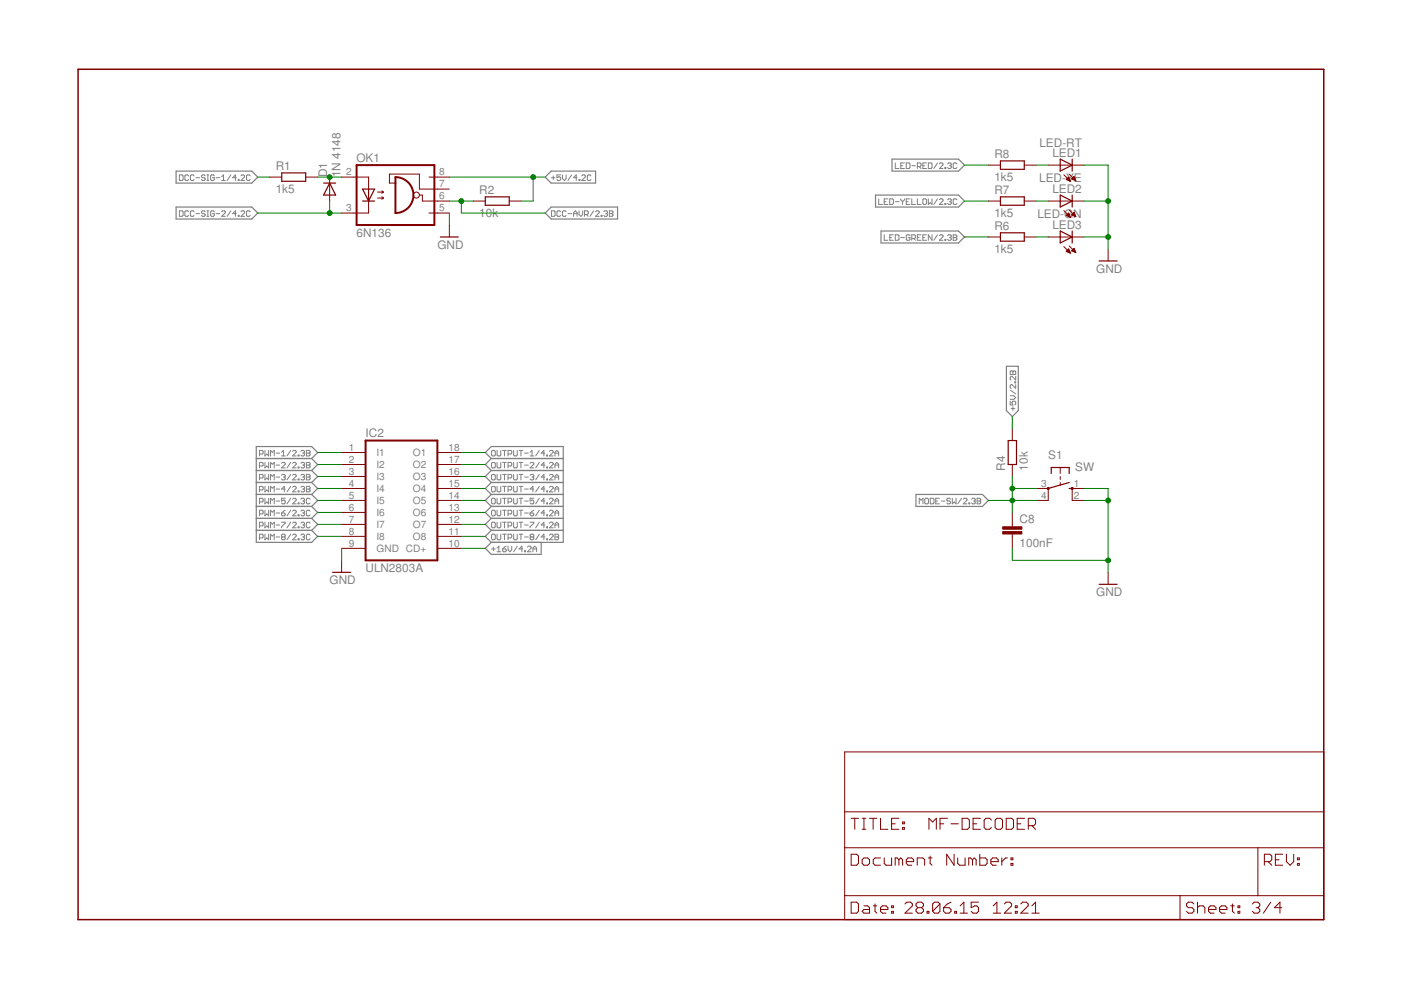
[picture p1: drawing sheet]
<svg xmlns="http://www.w3.org/2000/svg" width="297mm" height="210mm" viewBox="0 0 297 210" stroke-linecap="round" stroke-linejoin="round" font-family="sans-serif">
<defs><g id="words">
<g font-size="2.5" fill="#808080">
<text x="75.6" y="34.4">OK1</text>
<text x="210.8" y="33.5">R8</text>
<text x="220.4" y="31.1">LED-RT</text>
<text x="223.1" y="33.2">LED1</text>
<text x="58.5" y="40.8">1k5</text>
<text x="58.5" y="36.1">R1</text>
<text x="69.4" y="37.5" transform="rotate(-90 69.4 37.5)">D1</text>
<text x="72.2" y="37.5" transform="rotate(-90 72.2 37.5)">1N 4148</text>
<text x="101.6" y="41.1">R2</text>
<text x="210.8" y="38.3">1k5</text>
<text x="210.8" y="41.1">R7</text>
<text x="220.3" y="38.7">LED-YE</text>
<text x="223.1" y="40.8">LED2</text>
<text x="101.6" y="45.9">10k</text>
<text x="210.8" y="45.9">1k5</text>
<text x="219.9" y="46.3">LED-GN</text>
<text x="75.6" y="50.2">6N136</text>
<text x="92.7" y="52.8">GND</text>
<text x="210.8" y="53.5">1k5</text>
<text x="210.8" y="48.7">R6</text>
<text x="223.1" y="48.5">LED3</text>
<text x="232.4" y="57.9">GND</text>
<text x="77.5" y="92.7">IC2</text>
<text x="213.1" y="99.8" transform="rotate(-90 213.1 99.8)">R4</text>
<text x="217.9" y="99.8" transform="rotate(-90 217.9 99.8)">10k</text>
<text x="222.3" y="97.2">S1</text>
<text x="228" y="99.8">SW</text>
<text x="216.2" y="110.8">C8</text>
<text x="216.2" y="115.9">100nF</text>
<text x="69.9" y="123.9">GND</text>
<text x="77.5" y="121.3">ULN2803A</text>
<text x="232.4" y="126.4">GND</text>
</g>
<g font-size="2.1" fill="#808080">
<text x="73.4" y="37.2">2</text>
<text x="93.1" y="37.2">8</text>
<text x="93.1" y="39.7">7</text>
<text x="73.4" y="44.8">3</text>
<text x="93.1" y="42.3">6</text>
<text x="93.1" y="44.8">5</text>
<text x="74" y="95.6">1</text>
<text x="95.1" y="95.6">18</text>
<text x="74" y="98.1">2</text>
<text x="74" y="100.7">3</text>
<text x="79.8" y="96.7">I1</text>
<text x="79.8" y="99.3">I2</text>
<text x="79.8" y="101.8">I3</text>
<text x="87.5" y="96.7">O1</text>
<text x="87.5" y="99.3">O2</text>
<text x="87.5" y="101.8">O3</text>
<text x="95.1" y="98.1">17</text>
<text x="95.1" y="100.7">16</text>
<text x="74" y="103.2">4</text>
<text x="74" y="105.8">5</text>
<text x="79.8" y="104.3">I4</text>
<text x="79.8" y="106.9">I5</text>
<text x="87.5" y="104.3">O4</text>
<text x="87.5" y="106.9">O5</text>
<text x="95.1" y="103.2">15</text>
<text x="95.1" y="105.8">14</text>
<text x="220.7" y="103.2">3</text>
<text x="220.7" y="105.8">4</text>
<text x="227.7" y="103.2">1</text>
<text x="227.7" y="105.8">2</text>
<text x="74" y="108.3">6</text>
<text x="74" y="110.8">7</text>
<text x="74" y="113.4">8</text>
<text x="79.8" y="109.4">I6</text>
<text x="79.8" y="111.9">I7</text>
<text x="87.5" y="109.4">O6</text>
<text x="87.5" y="111.9">O7</text>
<text x="95.1" y="113.4">11</text>
<text x="95.1" y="108.3">13</text>
<text x="95.1" y="110.8">12</text>
<text x="74" y="115.9">9</text>
<text x="79.8" y="114.5">I8</text>
<text x="79.8" y="117">GND CD+</text>
<text x="87.5" y="114.5">O8</text>
<text x="95.1" y="115.9">10</text>
</g>
</g></defs>
<g fill="#808080" stroke="#808080" stroke-width=".25">
<path d="M115.6 45.2l1.3-1.3z"/>
<path d="M116.9 43.9h14z"/>
<path d="M115.6 45.2l1.3 1.2z"/>
<path d="M116.9 46.4h14z"/>
<path d="M130.9 43.9v2.5z"/>
<path d="M115.6 37.5l1.3-1.2z"/>
<path d="M116.9 36.3h9.4z"/>
<path d="M115.6 37.5l1.3 1.3z"/>
<path d="M116.9 38.8h9.4z"/>
<path d="M126.3 36.3v2.5z"/>
<path d="M213.4 87.1l1.2 1.2z"/>
<path d="M213.4 77.7v9.4z"/>
<path d="M214.6 88.3l1.3-1.2z"/>
<path d="M215.9 77.7v9.4z"/>
<path d="M213.4 77.7h2.5z"/>
<path d="M53.4 36.3l1.3 1.2z"/>
<path d="M37.3 36.3h16.1z"/>
<path d="M53.4 38.8l1.3-1.3z"/>
<path d="M37.3 38.8h16.1z"/>
<path d="M37.3 36.3v2.5z"/>
<path d="M102.9 116.3l1.3-1.3z"/>
<path d="M104.2 115h10.5z"/>
<path d="M102.9 116.3l1.3 1.2z"/>
<path d="M104.2 117.5h10.5z"/>
<path d="M114.7 115v2.5z"/>
<path d="M102.9 95.9l1.3-1.2z"/>
<path d="M104.2 94.7h15.2z"/>
<path d="M102.9 95.9l1.3 1.3z"/>
<path d="M104.2 97.2h15.2z"/>
<path d="M119.4 94.7v2.5z"/>
<path d="M102.9 98.5l1.3-1.3z"/>
<path d="M102.9 98.5l1.3 1.3z"/>
<path d="M104.2 99.8h15.2z"/>
<path d="M119.4 97.2v2.6z"/>
<path d="M102.9 101l1.3-1.2z"/>
<path d="M102.9 101l1.3 1.3z"/>
<path d="M104.2 102.3h15.2z"/>
<path d="M119.4 99.8v2.5z"/>
<path d="M102.9 103.6l1.3-1.3z"/>
<path d="M102.9 103.6l1.3 1.2z"/>
<path d="M104.2 104.8h15.2z"/>
<path d="M119.4 102.3v2.5z"/>
<path d="M102.9 106.1l1.3-1.3z"/>
<path d="M102.9 106.1l1.3 1.3z"/>
<path d="M104.2 107.4h15.2z"/>
<path d="M119.4 104.8v2.6z"/>
<path d="M102.9 108.6l1.3-1.2z"/>
<path d="M102.9 108.6l1.3 1.3z"/>
<path d="M104.2 109.9h15.2z"/>
<path d="M119.4 107.4v2.5z"/>
<path d="M102.9 111.2l1.3-1.3z"/>
<path d="M102.9 111.2l1.3 1.3z"/>
<path d="M104.2 112.5h15.2z"/>
<path d="M119.4 109.9v2.6z"/>
<path d="M102.9 113.7l1.3-1.2z"/>
<path d="M102.9 113.7l1.3 1.3z"/>
<path d="M104.2 115h15.2z"/>
<path d="M119.4 112.5v2.5z"/>
<path d="M66.1 94.7l1.3 1.2z"/>
<path d="M54.3 94.7h11.8z"/>
<path d="M67.4 95.9l-1.3 1.3z"/>
<path d="M54.3 97.2h11.8z"/>
<path d="M54.3 94.7v2.5z"/>
<path d="M66.1 97.2l1.3 1.3z"/>
<path d="M67.4 98.5l-1.3 1.3z"/>
<path d="M54.3 99.8h11.8z"/>
<path d="M54.3 97.2v2.6z"/>
<path d="M66.1 99.8l1.3 1.2z"/>
<path d="M67.4 101l-1.3 1.3z"/>
<path d="M54.3 102.3h11.8z"/>
<path d="M54.3 99.8v2.5z"/>
<path d="M66.1 102.3l1.3 1.3z"/>
<path d="M67.4 103.6l-1.3 1.2z"/>
<path d="M54.3 104.8h11.8z"/>
<path d="M54.3 102.3v2.5z"/>
<path d="M66.1 104.8l1.3 1.3z"/>
<path d="M67.4 106.1l-1.3 1.3z"/>
<path d="M54.3 107.4h11.8z"/>
<path d="M54.3 104.8v2.6z"/>
<path d="M66.1 107.4l1.3 1.2z"/>
<path d="M67.4 108.6l-1.3 1.3z"/>
<path d="M54.3 109.9h11.8z"/>
<path d="M54.3 107.4v2.5z"/>
<path d="M66.1 109.9l1.3 1.3z"/>
<path d="M67.4 111.2l-1.3 1.3z"/>
<path d="M54.3 112.5h11.8z"/>
<path d="M54.3 109.9v2.6z"/>
<path d="M66.1 112.5l1.3 1.2z"/>
<path d="M67.4 113.7l-1.3 1.3z"/>
<path d="M54.3 115h11.8z"/>
<path d="M54.3 112.5v2.5z"/>
<path d="M208.3 104.8l1.3 1.3z"/>
<path d="M194.2 104.8h14.1z"/>
<path d="M209.6 106.1l-1.3 1.3z"/>
<path d="M194.2 107.4h14.1z"/>
<path d="M194.2 104.8v2.6z"/>
<path d="M203.2 49l1.3 1.2z"/>
<path d="M186.8 49h16.4z"/>
<path d="M204.5 50.2l-1.3 1.3z"/>
<path d="M186.8 51.5h16.4z"/>
<path d="M186.8 49v2.5z"/>
<path d="M203.2 41.4l1.3 1.2z"/>
<path d="M185.6 41.4h17.6z"/>
<path d="M204.5 42.6l-1.3 1.3z"/>
<path d="M185.6 43.9h17.6z"/>
<path d="M185.6 41.4v2.5z"/>
<path d="M203.2 33.7l1.3 1.3z"/>
<path d="M189.1 33.7h14.1z"/>
<path d="M204.5 35l-1.3 1.3z"/>
<path d="M189.1 36.3h14.1z"/>
<path d="M189.1 33.7v2.6z"/>
<path d="M53.4 43.9l1.3 1.3z"/>
<path d="M37.3 43.9h16.1z"/>
<path d="M53.4 46.4l1.3-1.2z"/>
<path d="M37.3 46.4h16.1z"/>
<path d="M37.3 43.9v2.5z"/>
</g>
<g fill="#808080" stroke="#808080" stroke-width=".21">
<path d="M116.9 44.7v1.2z"/>
<path d="M116.9 45.9h.6z"/>
<path d="M117.5 45.9l.2-.2z"/>
<path d="M117.7 44.9v.8z"/>
<path d="M117.5 44.7l.2 .2z"/>
<path d="M116.9 44.7h.6z"/>
<path d="M118.7 44.7l.2 .2z"/>
<path d="M118.3 44.7h.4z"/>
<path d="M118.3 44.7l-.2 .2z"/>
<path d="M118.1 44.9v.8z"/>
<path d="M118.1 45.7l.2 .2z"/>
<path d="M118.3 45.9h.4z"/>
<path d="M118.7 45.9l.2-.2z"/>
<path d="M119.8 44.7l.2 .2z"/>
<path d="M119.4 44.7h.4z"/>
<path d="M119.4 44.7l-.1 .2z"/>
<path d="M119.3 44.9v.8z"/>
<path d="M119.3 45.7l.1 .2z"/>
<path d="M119.4 45.9h.4z"/>
<path d="M119.8 45.9l.2-.2z"/>
<path d="M120.4 45.3h.8z"/>
<path d="M121.6 45.1v.8z"/>
<path d="M122 44.7l-.4 .4z"/>
<path d="M122 44.7l.4 .4z"/>
<path d="M122.4 45.1v.8z"/>
<path d="M121.6 45.3h.8z"/>
<path d="M122.8 44.7v.8z"/>
<path d="M122.8 45.5l.3 .4z"/>
<path d="M123.1 45.9l.4-.4z"/>
<path d="M123.5 44.7v.8z"/>
<path d="M123.9 44.7v1.2z"/>
<path d="M123.9 44.7h.6z"/>
<path d="M124.5 44.7l.2 .2z"/>
<path d="M124.7 44.9v.4z"/>
<path d="M124.7 45.3l-.2 .2z"/>
<path d="M123.9 45.5h.6z"/>
<path d="M124.3 45.5l.4 .4z"/>
<path d="M125.9 44.7l-.8 1.2z"/>
<path d="M126.3 45.9h.7z"/>
<path d="M126.3 45.9l.7-.8z"/>
<path d="M127 44.9v.2z"/>
<path d="M126.8 44.7l.2 .2z"/>
<path d="M126.5 44.7h.3z"/>
<path d="M126.5 44.7l-.2 .2z"/>
<path d="M127.4 45.7v.2z"/>
<path d="M127.4 45.7h.2z"/>
<path d="M127.6 45.7v.2z"/>
<path d="M127.4 45.9h.2z"/>
<path d="M128 44.9l.2-.2z"/>
<path d="M128.2 44.7h.4z"/>
<path d="M128.6 44.7l.2 .2z"/>
<path d="M128.8 44.9v.2z"/>
<path d="M128.8 45.1l-.2 .2z"/>
<path d="M128.4 45.3h.2z"/>
<path d="M128.6 45.3l.2 .2z"/>
<path d="M128.8 45.5v.2z"/>
<path d="M128.6 45.9l.2-.2z"/>
<path d="M128.2 45.9h.4z"/>
<path d="M128 45.7l.2 .2z"/>
<path d="M129.2 44.7v1.2z"/>
<path d="M129.2 44.7h.6z"/>
<path d="M129.8 44.7l.2 .2z"/>
<path d="M130 44.9v.2z"/>
<path d="M130 45.1l-.2 .2z"/>
<path d="M129.8 45.3l.2 .2z"/>
<path d="M130 45.5v.2z"/>
<path d="M130 45.7l-.2 .2z"/>
<path d="M129.2 45.9h.6z"/>
<path d="M129.2 45.3h.6z"/>
<path d="M116.9 37.7h.8z"/>
<path d="M117.3 37.3v.8z"/>
<path d="M118.1 37.1h.8z"/>
<path d="M118.1 37.1v.6z"/>
<path d="M118.1 37.7l.4-.2z"/>
<path d="M118.5 37.5h.2z"/>
<path d="M118.7 37.5l.2 .2z"/>
<path d="M118.9 37.7v.4z"/>
<path d="M118.9 38.1l-.2 .2z"/>
<path d="M118.3 38.3h.4z"/>
<path d="M118.1 38.1l.2 .2z"/>
<path d="M119.3 37.1v.8z"/>
<path d="M119.3 37.9l.4 .4z"/>
<path d="M120 37.9l-.3 .4z"/>
<path d="M120 37.1v.8z"/>
<path d="M121.2 37.1l-.8 1.2z"/>
<path d="M122.2 37.1v1.2z"/>
<path d="M122.2 37.1l-.6 .6z"/>
<path d="M121.6 37.7h.8z"/>
<path d="M122.8 38.1v.2z"/>
<path d="M122.8 38.1h.2z"/>
<path d="M123 38.1v.2z"/>
<path d="M122.8 38.3h.2z"/>
<path d="M123.3 38.3h.8z"/>
<path d="M123.3 38.3l.8-.8z"/>
<path d="M124.1 37.3v.2z"/>
<path d="M123.9 37.1l.2 .2z"/>
<path d="M123.5 37.1h.4z"/>
<path d="M123.5 37.1l-.2 .2z"/>
<path d="M125.1 37.1l.2 .2z"/>
<path d="M124.7 37.1h.4z"/>
<path d="M124.7 37.1l-.2 .2z"/>
<path d="M124.5 37.3v.8z"/>
<path d="M124.5 38.1l.2 .2z"/>
<path d="M124.7 38.3h.4z"/>
<path d="M125.3 38.1l-.2 .2z"/>
<path d="M214.8 86.2v.8z"/>
<path d="M214.4 86.6h.8z"/>
<path d="M214.2 85.1v.8z"/>
<path d="M214.2 85.9h.6z"/>
<path d="M214.6 85.4l.2 .5z"/>
<path d="M214.6 85.3v.1z"/>
<path d="M214.6 85.3l.2-.2z"/>
<path d="M214.8 85.1h.4z"/>
<path d="M215.2 85.1l.1 .2z"/>
<path d="M215.3 85.3v.4z"/>
<path d="M215.3 85.7l-.1 .2z"/>
<path d="M214.2 84.7h.8z"/>
<path d="M215 84.7l.3-.4z"/>
<path d="M215 83.9l.3 .4z"/>
<path d="M214.2 83.9h.8z"/>
<path d="M214.2 82.7l1.1 .8z"/>
<path d="M215.3 81.6v.7z"/>
<path d="M214.6 81.6l.7 .7z"/>
<path d="M214.4 81.6h.2z"/>
<path d="M214.2 81.7l.2-.1z"/>
<path d="M214.2 81.7v.4z"/>
<path d="M214.2 82.1l.2 .2z"/>
<path d="M215.2 81.2h.1z"/>
<path d="M215.2 81v.2z"/>
<path d="M215.2 81h.1z"/>
<path d="M215.3 81v.2z"/>
<path d="M215.3 79.8v.8z"/>
<path d="M214.6 79.8l.7 .8z"/>
<path d="M214.4 79.8h.2z"/>
<path d="M214.4 79.8l-.2 .2z"/>
<path d="M214.2 80v.4z"/>
<path d="M214.2 80.4l.2 .2z"/>
<path d="M214.2 79.4h1.1z"/>
<path d="M214.2 78.8v.6z"/>
<path d="M214.2 78.8l.2-.2z"/>
<path d="M214.4 78.6h.2z"/>
<path d="M214.6 78.6l.2 .2z"/>
<path d="M214.8 78.8l.2-.2z"/>
<path d="M215 78.6h.2z"/>
<path d="M215.2 78.6l.1 .2z"/>
<path d="M215.3 78.8v.6z"/>
<path d="M214.8 78.8v.6z"/>
<path d="M38 37.1v1.2z"/>
<path d="M38 38.3h.6z"/>
<path d="M38.6 38.3l.2-.2z"/>
<path d="M38.8 37.3v.8z"/>
<path d="M38.6 37.1l.2 .2z"/>
<path d="M38 37.1h.6z"/>
<path d="M39.8 37.1l.2 .2z"/>
<path d="M39.4 37.1h.4z"/>
<path d="M39.4 37.1l-.2 .2z"/>
<path d="M39.2 37.3v.8z"/>
<path d="M39.2 38.1l.2 .2z"/>
<path d="M39.4 38.3h.4z"/>
<path d="M40 38.1l-.2 .2z"/>
<path d="M41 37.1l.1 .2z"/>
<path d="M40.6 37.1h.4z"/>
<path d="M40.6 37.1l-.2 .2z"/>
<path d="M40.4 37.3v.8z"/>
<path d="M40.4 38.1l.2 .2z"/>
<path d="M40.6 38.3h.4z"/>
<path d="M41.1 38.1l-.1 .2z"/>
<path d="M41.5 37.7h.8z"/>
<path d="M43.3 37.1l.2 .2z"/>
<path d="M42.9 37.1h.4z"/>
<path d="M42.9 37.1l-.2 .2z"/>
<path d="M42.7 37.3v.2z"/>
<path d="M42.7 37.5l.2 .2z"/>
<path d="M42.9 37.7h.4z"/>
<path d="M43.3 37.7l.2 .2z"/>
<path d="M43.5 37.9v.2z"/>
<path d="M43.3 38.3l.2-.2z"/>
<path d="M42.9 38.3h.4z"/>
<path d="M42.7 38.1l.2 .2z"/>
<path d="M43.9 38.3h.4z"/>
<path d="M44.1 37.1v1.2z"/>
<path d="M43.9 37.1h.4z"/>
<path d="M45.2 37.1l.2 .2z"/>
<path d="M44.9 37.1h.3z"/>
<path d="M44.9 37.1l-.2 .2z"/>
<path d="M44.7 37.3v.8z"/>
<path d="M44.7 38.1l.2 .2z"/>
<path d="M44.9 38.3h.3z"/>
<path d="M45.2 38.3l.2-.2z"/>
<path d="M45.4 37.7v.4z"/>
<path d="M45 37.7h.4z"/>
<path d="M45.8 37.7h.8z"/>
<path d="M47 37.5l.4-.4z"/>
<path d="M47.4 37.1v1.2z"/>
<path d="M47 38.3h.8z"/>
<path d="M48.9 37.1l-.7 1.2z"/>
<path d="M49.9 37.1v1.2z"/>
<path d="M49.9 37.1l-.6 .6z"/>
<path d="M49.3 37.7h.8z"/>
<path d="M50.5 38.1v.2z"/>
<path d="M50.5 38.1h.2z"/>
<path d="M50.7 38.1v.2z"/>
<path d="M50.5 38.3h.2z"/>
<path d="M51.1 38.3h.8z"/>
<path d="M51.9 37.5l-.8 .8z"/>
<path d="M51.9 37.3v.2z"/>
<path d="M51.7 37.1l.2 .2z"/>
<path d="M51.3 37.1h.4z"/>
<path d="M51.3 37.1l-.2 .2z"/>
<path d="M52.8 37.1l.2 .2z"/>
<path d="M52.5 37.1h.3z"/>
<path d="M52.5 37.1l-.2 .2z"/>
<path d="M52.3 37.3v.8z"/>
<path d="M52.3 38.1l.2 .2z"/>
<path d="M52.5 38.3h.3z"/>
<path d="M52.8 38.3l.2-.2z"/>
<path d="M104.2 116.4h.8z"/>
<path d="M104.6 116v.8z"/>
<path d="M105.8 115.8l-.4 .4z"/>
<path d="M105.8 115.8v1.2z"/>
<path d="M105.4 117h.8z"/>
<path d="M107 116l.3-.2z"/>
<path d="M106.6 116.4l.4-.4z"/>
<path d="M106.6 116.4v.4z"/>
<path d="M106.6 116.8l.1 .2z"/>
<path d="M106.7 117h.4z"/>
<path d="M107.3 116.8l-.2 .2z"/>
<path d="M107.3 116.6v.2z"/>
<path d="M107.1 116.4l.2 .2z"/>
<path d="M106.6 116.4h.5z"/>
<path d="M107.7 115.8v.8z"/>
<path d="M107.7 116.6l.4 .4z"/>
<path d="M108.5 116.6l-.4 .4z"/>
<path d="M108.5 115.8v.8z"/>
<path d="M109.7 115.8l-.8 1.2z"/>
<path d="M110.7 115.8v1.2z"/>
<path d="M110.7 115.8l-.6 .6z"/>
<path d="M110.1 116.4h.7z"/>
<path d="M111.2 116.8v.2z"/>
<path d="M111.2 116.8h.2z"/>
<path d="M111.4 116.8v.2z"/>
<path d="M111.2 117h.2z"/>
<path d="M111.8 117h.8z"/>
<path d="M111.8 117l.8-.8z"/>
<path d="M112.6 116v.2z"/>
<path d="M112.4 115.8l.2 .2z"/>
<path d="M112 115.8h.4z"/>
<path d="M112 115.8l-.2 .2z"/>
<path d="M113 116.2v.8z"/>
<path d="M113.4 115.8l-.4 .4z"/>
<path d="M113.4 115.8l.4 .4z"/>
<path d="M113.8 116.2v.8z"/>
<path d="M113 116.4h.8z"/>
<path d="M104.4 95.5h.4z"/>
<path d="M104.4 95.5l-.2 .2z"/>
<path d="M104.2 95.7v.8z"/>
<path d="M104.2 96.5l.2 .2z"/>
<path d="M104.4 96.7h.4z"/>
<path d="M104.8 96.7l.2-.2z"/>
<path d="M105 95.7v.8z"/>
<path d="M104.8 95.5l.2 .2z"/>
<path d="M105.4 95.5v1z"/>
<path d="M105.4 96.5l.2 .2z"/>
<path d="M105.6 96.7h.4z"/>
<path d="M106 96.7l.2-.2z"/>
<path d="M106.2 95.5v1z"/>
<path d="M107 95.5v1.2z"/>
<path d="M106.6 95.5h.7z"/>
<path d="M107.7 95.5v1.2z"/>
<path d="M107.7 95.5h.6z"/>
<path d="M108.3 95.5l.2 .2z"/>
<path d="M108.5 95.7v.4z"/>
<path d="M108.5 96.1l-.2 .2z"/>
<path d="M107.7 96.3h.6z"/>
<path d="M108.9 95.5v1z"/>
<path d="M108.9 96.5l.2 .2z"/>
<path d="M109.1 96.7h.4z"/>
<path d="M109.5 96.7l.2-.2z"/>
<path d="M109.7 95.5v1z"/>
<path d="M110.4 95.5v1.2z"/>
<path d="M110.1 95.5h.7z"/>
<path d="M111.2 96.1h.8z"/>
<path d="M112.4 95.9l.4-.4z"/>
<path d="M112.8 95.5v1.2z"/>
<path d="M112.4 96.7h.8z"/>
<path d="M114.3 95.5l-.7 1.2z"/>
<path d="M115.3 95.5v1.2z"/>
<path d="M115.3 95.5l-.6 .6z"/>
<path d="M114.7 96.1h.8z"/>
<path d="M115.9 96.5v.2z"/>
<path d="M115.9 96.5h.2z"/>
<path d="M116.1 96.5v.2z"/>
<path d="M115.9 96.7h.2z"/>
<path d="M116.5 96.7h.8z"/>
<path d="M116.5 96.7l.8-.8z"/>
<path d="M117.3 95.7v.2z"/>
<path d="M117.1 95.5l.2 .2z"/>
<path d="M116.7 95.5h.4z"/>
<path d="M116.7 95.5l-.2 .2z"/>
<path d="M117.7 95.9v.8z"/>
<path d="M117.7 95.9l.3-.4z"/>
<path d="M118 95.5l.4 .4z"/>
<path d="M118.4 95.9v.8z"/>
<path d="M117.7 96.1h.7z"/>
<path d="M104.4 98h.4z"/>
<path d="M104.4 98l-.2 .2z"/>
<path d="M104.2 98.2v.8z"/>
<path d="M104.2 99l.2 .2z"/>
<path d="M104.4 99.2h.4z"/>
<path d="M104.8 99.2l.2-.2z"/>
<path d="M105 98.2v.8z"/>
<path d="M104.8 98l.2 .2z"/>
<path d="M105.4 98v1z"/>
<path d="M105.4 99l.2 .2z"/>
<path d="M105.6 99.2h.4z"/>
<path d="M106 99.2l.2-.2z"/>
<path d="M106.2 98v1z"/>
<path d="M107 98v1.2z"/>
<path d="M106.6 98h.7z"/>
<path d="M107.7 98v1.2z"/>
<path d="M107.7 98h.6z"/>
<path d="M108.3 98l.2 .2z"/>
<path d="M108.5 98.2v.4z"/>
<path d="M108.5 98.6l-.2 .2z"/>
<path d="M107.7 98.8h.6z"/>
<path d="M108.9 98v1z"/>
<path d="M108.9 99l.2 .2z"/>
<path d="M109.1 99.2h.4z"/>
<path d="M109.5 99.2l.2-.2z"/>
<path d="M109.7 98v1z"/>
<path d="M110.4 98v1.2z"/>
<path d="M110.1 98h.7z"/>
<path d="M111.2 98.6h.8z"/>
<path d="M112.4 99.2h.8z"/>
<path d="M112.4 99.2l.8-.8z"/>
<path d="M113.2 98.2v.2z"/>
<path d="M113 98l.2 .2z"/>
<path d="M112.6 98h.4z"/>
<path d="M112.4 98.2l.2-.2z"/>
<path d="M114.3 98l-.7 1.2z"/>
<path d="M115.3 98v1.2z"/>
<path d="M115.3 98l-.6 .6z"/>
<path d="M114.7 98.6h.8z"/>
<path d="M115.9 99v.2z"/>
<path d="M115.9 99h.2z"/>
<path d="M116.1 99v.2z"/>
<path d="M115.9 99.2h.2z"/>
<path d="M116.5 99.2h.8z"/>
<path d="M116.5 99.2l.8-.8z"/>
<path d="M117.3 98.2v.2z"/>
<path d="M117.1 98l.2 .2z"/>
<path d="M116.7 98h.4z"/>
<path d="M116.7 98l-.2 .2z"/>
<path d="M117.7 98.4v.8z"/>
<path d="M118 98l-.3 .4z"/>
<path d="M118 98l.4 .4z"/>
<path d="M118.4 98.4v.8z"/>
<path d="M117.7 98.6h.7z"/>
<path d="M104.4 100.6h.4z"/>
<path d="M104.4 100.6l-.2 .2z"/>
<path d="M104.2 100.8v.8z"/>
<path d="M104.2 101.6l.2 .1z"/>
<path d="M104.4 101.7h.4z"/>
<path d="M104.8 101.7l.2-.1z"/>
<path d="M105 100.8v.8z"/>
<path d="M104.8 100.6l.2 .2z"/>
<path d="M105.4 100.6v1z"/>
<path d="M105.4 101.6l.2 .1z"/>
<path d="M105.6 101.7h.4z"/>
<path d="M106 101.7l.2-.1z"/>
<path d="M106.2 100.6v1z"/>
<path d="M107 100.6v1.1z"/>
<path d="M106.6 100.6h.7z"/>
<path d="M107.7 100.6v1.1z"/>
<path d="M107.7 100.6h.6z"/>
<path d="M108.3 100.6l.2 .2z"/>
<path d="M108.5 100.8v.4z"/>
<path d="M108.5 101.2l-.2 .1z"/>
<path d="M107.7 101.3h.6z"/>
<path d="M108.9 100.6v1z"/>
<path d="M108.9 101.6l.2 .1z"/>
<path d="M109.1 101.7h.4z"/>
<path d="M109.5 101.7l.2-.1z"/>
<path d="M109.7 100.6v1z"/>
<path d="M110.4 100.6v1.1z"/>
<path d="M110.1 100.6h.7z"/>
<path d="M111.2 101.2h.8z"/>
<path d="M112.4 100.8l.2-.2z"/>
<path d="M112.6 100.6h.4z"/>
<path d="M113 100.6l.2 .2z"/>
<path d="M113.2 100.8v.2z"/>
<path d="M113.2 101l-.2 .2z"/>
<path d="M112.8 101.2h.2z"/>
<path d="M113 101.2l.2 .1z"/>
<path d="M113.2 101.3v.3z"/>
<path d="M113.2 101.6l-.2 .1z"/>
<path d="M112.6 101.7h.4z"/>
<path d="M112.4 101.6l.2 .1z"/>
<path d="M114.3 100.6l-.7 1.1z"/>
<path d="M115.3 100.6v1.1z"/>
<path d="M114.7 101.2l.6-.6z"/>
<path d="M114.7 101.2h.8z"/>
<path d="M115.9 101.6v.1z"/>
<path d="M115.9 101.6h.2z"/>
<path d="M116.1 101.6v.1z"/>
<path d="M115.9 101.7h.2z"/>
<path d="M116.5 101.7h.8z"/>
<path d="M116.5 101.7l.8-.7z"/>
<path d="M117.3 100.8v.2z"/>
<path d="M117.1 100.6l.2 .2z"/>
<path d="M116.7 100.6h.4z"/>
<path d="M116.7 100.6l-.2 .2z"/>
<path d="M117.7 101v.7z"/>
<path d="M118 100.6l-.3 .4z"/>
<path d="M118 100.6l.4 .4z"/>
<path d="M118.4 101v.7z"/>
<path d="M117.7 101.2h.7z"/>
<path d="M104.4 103.1h.4z"/>
<path d="M104.4 103.1l-.2 .2z"/>
<path d="M104.2 103.3v.8z"/>
<path d="M104.2 104.1l.2 .2z"/>
<path d="M104.4 104.3h.4z"/>
<path d="M104.8 104.3l.2-.2z"/>
<path d="M105 103.3v.8z"/>
<path d="M104.8 103.1l.2 .2z"/>
<path d="M105.4 103.1v1z"/>
<path d="M105.4 104.1l.2 .2z"/>
<path d="M105.6 104.3h.4z"/>
<path d="M106 104.3l.2-.2z"/>
<path d="M106.2 103.1v1z"/>
<path d="M107 103.1v1.2z"/>
<path d="M106.6 103.1h.7z"/>
<path d="M107.7 103.1v1.2z"/>
<path d="M107.7 103.1h.6z"/>
<path d="M108.3 103.1l.2 .2z"/>
<path d="M108.5 103.3v.4z"/>
<path d="M108.5 103.7l-.2 .2z"/>
<path d="M107.7 103.9h.6z"/>
<path d="M108.9 103.1v1z"/>
<path d="M108.9 104.1l.2 .2z"/>
<path d="M109.1 104.3h.4z"/>
<path d="M109.5 104.3l.2-.2z"/>
<path d="M109.7 103.1v1z"/>
<path d="M110.4 103.1v1.2z"/>
<path d="M110.1 103.1h.7z"/>
<path d="M111.2 103.7h.8z"/>
<path d="M113 103.1v1.2z"/>
<path d="M112.4 103.7l.6-.6z"/>
<path d="M112.4 103.7h.8z"/>
<path d="M114.3 103.1l-.7 1.2z"/>
<path d="M115.3 103.1v1.2z"/>
<path d="M115.3 103.1l-.6 .6z"/>
<path d="M114.7 103.7h.8z"/>
<path d="M115.9 104.1v.2z"/>
<path d="M115.9 104.1h.2z"/>
<path d="M116.1 104.1v.2z"/>
<path d="M115.9 104.3h.2z"/>
<path d="M116.5 104.3h.8z"/>
<path d="M116.5 104.3l.8-.8z"/>
<path d="M117.3 103.3v.2z"/>
<path d="M117.1 103.1l.2 .2z"/>
<path d="M116.7 103.1h.4z"/>
<path d="M116.7 103.1l-.2 .2z"/>
<path d="M117.7 103.5v.8z"/>
<path d="M117.7 103.5l.3-.4z"/>
<path d="M118 103.1l.4 .4z"/>
<path d="M118.4 103.5v.8z"/>
<path d="M117.7 103.7h.7z"/>
<path d="M104.4 105.6h.4z"/>
<path d="M104.4 105.6l-.2 .3z"/>
<path d="M104.2 105.9v.7z"/>
<path d="M104.2 106.6l.2 .2z"/>
<path d="M104.4 106.8h.4z"/>
<path d="M104.8 106.8l.2-.2z"/>
<path d="M105 105.9v.7z"/>
<path d="M104.8 105.6l.2 .3z"/>
<path d="M105.4 105.6v1z"/>
<path d="M105.4 106.6l.2 .2z"/>
<path d="M105.6 106.8h.4z"/>
<path d="M106 106.8l.2-.2z"/>
<path d="M106.2 105.6v1z"/>
<path d="M107 105.6v1.2z"/>
<path d="M106.6 105.6h.7z"/>
<path d="M107.7 105.6v1.2z"/>
<path d="M107.7 105.6h.6z"/>
<path d="M108.3 105.6l.2 .3z"/>
<path d="M108.5 105.9v.3z"/>
<path d="M108.5 106.2l-.2 .2z"/>
<path d="M107.7 106.4h.6z"/>
<path d="M108.9 105.6v1z"/>
<path d="M108.9 106.6l.2 .2z"/>
<path d="M109.1 106.8h.4z"/>
<path d="M109.5 106.8l.2-.2z"/>
<path d="M109.7 105.6v1z"/>
<path d="M110.4 105.6v1.2z"/>
<path d="M110.1 105.6h.7z"/>
<path d="M111.2 106.2h.8z"/>
<path d="M112.4 105.6h.8z"/>
<path d="M112.4 105.6v.6z"/>
<path d="M112.4 106.2l.4-.2z"/>
<path d="M112.8 106h.2z"/>
<path d="M113 106l.2 .2z"/>
<path d="M113.2 106.2v.4z"/>
<path d="M113.2 106.6l-.2 .2z"/>
<path d="M112.6 106.8h.4z"/>
<path d="M112.4 106.6l.2 .2z"/>
<path d="M114.3 105.6l-.7 1.2z"/>
<path d="M115.3 105.6v1.2z"/>
<path d="M115.3 105.6l-.6 .6z"/>
<path d="M114.7 106.2h.8z"/>
<path d="M115.9 106.6v.2z"/>
<path d="M115.9 106.6h.2z"/>
<path d="M116.1 106.6v.2z"/>
<path d="M115.9 106.8h.2z"/>
<path d="M116.5 106.8h.8z"/>
<path d="M116.5 106.8l.8-.8z"/>
<path d="M117.3 105.9v.1z"/>
<path d="M117.1 105.6l.2 .3z"/>
<path d="M116.7 105.6h.4z"/>
<path d="M116.7 105.6l-.2 .3z"/>
<path d="M117.7 106v.8z"/>
<path d="M118 105.6l-.3 .4z"/>
<path d="M118 105.6l.4 .4z"/>
<path d="M118.4 106v.8z"/>
<path d="M117.7 106.2h.7z"/>
<path d="M104.4 108.2h.4z"/>
<path d="M104.4 108.2l-.2 .2z"/>
<path d="M104.2 108.4v.8z"/>
<path d="M104.2 109.2l.2 .2z"/>
<path d="M104.4 109.4h.4z"/>
<path d="M104.8 109.4l.2-.2z"/>
<path d="M105 108.4v.8z"/>
<path d="M104.8 108.2l.2 .2z"/>
<path d="M105.4 108.2v1z"/>
<path d="M105.4 109.2l.2 .2z"/>
<path d="M105.6 109.4h.4z"/>
<path d="M106.2 109.2l-.2 .2z"/>
<path d="M106.2 108.2v1z"/>
<path d="M107 108.2v1.2z"/>
<path d="M106.6 108.2h.7z"/>
<path d="M107.7 108.2v1.2z"/>
<path d="M107.7 108.2h.6z"/>
<path d="M108.3 108.2l.2 .2z"/>
<path d="M108.5 108.4v.4z"/>
<path d="M108.5 108.8l-.2 .2z"/>
<path d="M107.7 109h.6z"/>
<path d="M108.9 108.2v1z"/>
<path d="M108.9 109.2l.2 .2z"/>
<path d="M109.1 109.4h.4z"/>
<path d="M109.7 109.2l-.2 .2z"/>
<path d="M109.7 108.2v1z"/>
<path d="M110.4 108.2v1.2z"/>
<path d="M110.1 108.2h.7z"/>
<path d="M111.2 108.8h.8z"/>
<path d="M112.8 108.4l.4-.2z"/>
<path d="M112.4 108.8l.4-.4z"/>
<path d="M112.4 108.8v.4z"/>
<path d="M112.4 109.2l.2 .2z"/>
<path d="M112.6 109.4h.4z"/>
<path d="M113.2 109.2l-.2 .2z"/>
<path d="M113.2 109v.2z"/>
<path d="M113 108.8l.2 .2z"/>
<path d="M112.4 108.8h.6z"/>
<path d="M114.3 108.2l-.7 1.2z"/>
<path d="M115.3 108.2v1.2z"/>
<path d="M115.3 108.2l-.6 .6z"/>
<path d="M114.7 108.8h.8z"/>
<path d="M115.9 109.2v.2z"/>
<path d="M115.9 109.2h.2z"/>
<path d="M116.1 109.2v.2z"/>
<path d="M115.9 109.4h.2z"/>
<path d="M116.5 109.4h.8z"/>
<path d="M116.5 109.4l.8-.8z"/>
<path d="M117.3 108.4v.2z"/>
<path d="M117.1 108.2l.2 .2z"/>
<path d="M116.7 108.2h.4z"/>
<path d="M116.7 108.2l-.2 .2z"/>
<path d="M117.7 108.6v.8z"/>
<path d="M118 108.2l-.3 .4z"/>
<path d="M118 108.2l.4 .4z"/>
<path d="M118.4 108.6v.8z"/>
<path d="M117.7 108.8h.7z"/>
<path d="M104.4 110.7h.4z"/>
<path d="M104.4 110.7l-.2 .2z"/>
<path d="M104.2 110.9v.8z"/>
<path d="M104.2 111.7l.2 .2z"/>
<path d="M104.4 111.9h.4z"/>
<path d="M104.8 111.9l.2-.2z"/>
<path d="M105 110.9v.8z"/>
<path d="M104.8 110.7l.2 .2z"/>
<path d="M105.4 110.7v1z"/>
<path d="M105.4 111.7l.2 .2z"/>
<path d="M105.6 111.9h.4z"/>
<path d="M106.2 111.7l-.2 .2z"/>
<path d="M106.2 110.7v1z"/>
<path d="M107 110.7v1.2z"/>
<path d="M106.6 110.7h.7z"/>
<path d="M107.7 110.7v1.2z"/>
<path d="M107.7 110.7h.6z"/>
<path d="M108.3 110.7l.2 .2z"/>
<path d="M108.5 110.9v.4z"/>
<path d="M108.5 111.3l-.2 .2z"/>
<path d="M107.7 111.5h.6z"/>
<path d="M108.9 110.7v1z"/>
<path d="M108.9 111.7l.2 .2z"/>
<path d="M109.1 111.9h.4z"/>
<path d="M109.7 111.7l-.2 .2z"/>
<path d="M109.7 110.7v1z"/>
<path d="M110.4 110.7v1.2z"/>
<path d="M110.1 110.7h.7z"/>
<path d="M111.2 111.3h.8z"/>
<path d="M112.4 110.7h.8z"/>
<path d="M113.2 110.7v.2z"/>
<path d="M112.4 111.7l.8-.8z"/>
<path d="M112.4 111.7v.2z"/>
<path d="M114.3 110.7l-.7 1.2z"/>
<path d="M115.3 110.7v1.2z"/>
<path d="M115.3 110.7l-.6 .6z"/>
<path d="M114.7 111.3h.8z"/>
<path d="M115.9 111.7v.2z"/>
<path d="M115.9 111.7h.2z"/>
<path d="M116.1 111.7v.2z"/>
<path d="M115.9 111.9h.2z"/>
<path d="M116.5 111.9h.8z"/>
<path d="M116.5 111.9l.8-.8z"/>
<path d="M117.3 110.9v.2z"/>
<path d="M117.1 110.7l.2 .2z"/>
<path d="M116.7 110.7h.4z"/>
<path d="M116.7 110.7l-.2 .2z"/>
<path d="M117.7 111.1v.8z"/>
<path d="M118 110.7l-.3 .4z"/>
<path d="M118 110.7l.4 .4z"/>
<path d="M118.4 111.1v.8z"/>
<path d="M117.7 111.3h.7z"/>
<path d="M104.4 113.3h.4z"/>
<path d="M104.4 113.3l-.2 .2z"/>
<path d="M104.2 113.5v.7z"/>
<path d="M104.2 114.2l.2 .2z"/>
<path d="M104.4 114.4h.4z"/>
<path d="M104.8 114.4l.2-.2z"/>
<path d="M105 113.5v.7z"/>
<path d="M104.8 113.3l.2 .2z"/>
<path d="M105.4 113.3v.9z"/>
<path d="M105.4 114.2l.2 .2z"/>
<path d="M105.6 114.4h.4z"/>
<path d="M106.2 114.2l-.2 .2z"/>
<path d="M106.2 113.3v.9z"/>
<path d="M107 113.3v1.1z"/>
<path d="M106.6 113.3h.7z"/>
<path d="M107.7 113.3v1.1z"/>
<path d="M107.7 113.3h.6z"/>
<path d="M108.3 113.3l.2 .2z"/>
<path d="M108.5 113.5v.4z"/>
<path d="M108.5 113.9l-.2 .1z"/>
<path d="M107.7 114h.6z"/>
<path d="M108.9 113.3v.9z"/>
<path d="M108.9 114.2l.2 .2z"/>
<path d="M109.1 114.4h.4z"/>
<path d="M109.7 114.2l-.2 .2z"/>
<path d="M109.7 113.3v.9z"/>
<path d="M110.4 113.3v1.1z"/>
<path d="M110.1 113.3h.7z"/>
<path d="M111.2 113.9h.8z"/>
<path d="M112.4 113.5l.2-.2z"/>
<path d="M112.6 113.3h.4z"/>
<path d="M113 113.3l.2 .2z"/>
<path d="M113.2 113.5v.2z"/>
<path d="M113.2 113.7l-.2 .2z"/>
<path d="M113 113.9l.2 .1z"/>
<path d="M113.2 114v.2z"/>
<path d="M113.2 114.2l-.2 .2z"/>
<path d="M112.6 114.4h.4z"/>
<path d="M112.4 114.2l.2 .2z"/>
<path d="M112.4 114v.2z"/>
<path d="M112.4 114l.2-.1z"/>
<path d="M112.4 113.7l.2 .2z"/>
<path d="M112.4 113.5v.2z"/>
<path d="M112.6 113.9h.4z"/>
<path d="M114.3 113.3l-.7 1.1z"/>
<path d="M115.3 113.3v1.1z"/>
<path d="M115.3 113.3l-.6 .6z"/>
<path d="M114.7 113.9h.8z"/>
<path d="M115.9 114.2v.2z"/>
<path d="M115.9 114.2h.2z"/>
<path d="M116.1 114.2v.2z"/>
<path d="M115.9 114.4h.2z"/>
<path d="M116.5 114.4h.8z"/>
<path d="M116.5 114.4l.8-.7z"/>
<path d="M117.3 113.5v.2z"/>
<path d="M117.1 113.3l.2 .2z"/>
<path d="M116.7 113.3h.4z"/>
<path d="M116.7 113.3l-.2 .2z"/>
<path d="M117.7 113.3v1.1z"/>
<path d="M117.7 113.3h.6z"/>
<path d="M118.3 113.3l.1 .2z"/>
<path d="M118.4 113.5v.2z"/>
<path d="M118.4 113.7l-.1 .2z"/>
<path d="M118.3 113.9l.1 .1z"/>
<path d="M118.4 114v.2z"/>
<path d="M118.4 114.2l-.1 .2z"/>
<path d="M117.7 114.4h.6z"/>
<path d="M117.7 113.9h.6z"/>
<path d="M55 95.5v1.2z"/>
<path d="M55 95.5h.6z"/>
<path d="M55.6 95.5l.2 .2z"/>
<path d="M55.8 95.7v.4z"/>
<path d="M55.8 96.1l-.2 .2z"/>
<path d="M55 96.3h.6z"/>
<path d="M56.2 95.5v1.2z"/>
<path d="M56.2 96.7l.4-.4z"/>
<path d="M56.6 96.3l.4 .4z"/>
<path d="M57 95.5v1.2z"/>
<path d="M57.4 95.5v1.2z"/>
<path d="M57.4 95.5l.3 .4z"/>
<path d="M57.7 95.9l.4-.4z"/>
<path d="M58.1 95.5v1.2z"/>
<path d="M58.5 96.1h.8z"/>
<path d="M59.7 95.9l.4-.4z"/>
<path d="M60.1 95.5v1.2z"/>
<path d="M59.7 96.7h.8z"/>
<path d="M61.6 95.5l-.7 1.2z"/>
<path d="M62 96.7h.8z"/>
<path d="M62.8 95.9l-.8 .8z"/>
<path d="M62.8 95.7v.2z"/>
<path d="M62.6 95.5l.2 .2z"/>
<path d="M62.2 95.5h.4z"/>
<path d="M62 95.7l.2-.2z"/>
<path d="M63.2 96.5v.2z"/>
<path d="M63.2 96.5h.2z"/>
<path d="M63.4 96.5v.2z"/>
<path d="M63.2 96.7h.2z"/>
<path d="M63.8 95.7l.2-.2z"/>
<path d="M64 95.5h.4z"/>
<path d="M64.4 95.5l.2 .2z"/>
<path d="M64.6 95.7v.2z"/>
<path d="M64.6 95.9l-.2 .2z"/>
<path d="M64.2 96.1h.2z"/>
<path d="M64.4 96.1l.2 .2z"/>
<path d="M64.6 96.3v.2z"/>
<path d="M64.6 96.5l-.2 .2z"/>
<path d="M64 96.7h.4z"/>
<path d="M63.8 96.5l.2 .2z"/>
<path d="M65 95.5v1.2z"/>
<path d="M65 95.5h.5z"/>
<path d="M65.5 95.5l.2 .2z"/>
<path d="M65.7 95.7v.2z"/>
<path d="M65.5 96.1l.2-.2z"/>
<path d="M65.5 96.1l.2 .2z"/>
<path d="M65.7 96.3v.2z"/>
<path d="M65.5 96.7l.2-.2z"/>
<path d="M65 96.7h.5z"/>
<path d="M65 96.1h.5z"/>
<path d="M55 98v1.2z"/>
<path d="M55 98h.6z"/>
<path d="M55.6 98l.2 .2z"/>
<path d="M55.8 98.2v.4z"/>
<path d="M55.8 98.6l-.2 .2z"/>
<path d="M55 98.8h.6z"/>
<path d="M56.2 98v1.2z"/>
<path d="M56.2 99.2l.4-.4z"/>
<path d="M56.6 98.8l.4 .4z"/>
<path d="M57 98v1.2z"/>
<path d="M57.4 98v1.2z"/>
<path d="M57.4 98l.3 .4z"/>
<path d="M57.7 98.4l.4-.4z"/>
<path d="M58.1 98v1.2z"/>
<path d="M58.5 98.6h.8z"/>
<path d="M59.7 99.2h.8z"/>
<path d="M59.7 99.2l.8-.8z"/>
<path d="M60.5 98.2v.2z"/>
<path d="M60.3 98l.2 .2z"/>
<path d="M59.9 98h.4z"/>
<path d="M59.9 98l-.2 .2z"/>
<path d="M61.6 98l-.7 1.2z"/>
<path d="M62 99.2h.8z"/>
<path d="M62.8 98.4l-.8 .8z"/>
<path d="M62.8 98.2v.2z"/>
<path d="M62.6 98l.2 .2z"/>
<path d="M62.2 98h.4z"/>
<path d="M62.2 98l-.2 .2z"/>
<path d="M63.2 99v.2z"/>
<path d="M63.2 99h.2z"/>
<path d="M63.4 99v.2z"/>
<path d="M63.2 99.2h.2z"/>
<path d="M63.8 98.2l.2-.2z"/>
<path d="M64 98h.4z"/>
<path d="M64.4 98l.2 .2z"/>
<path d="M64.6 98.2v.2z"/>
<path d="M64.6 98.4l-.2 .2z"/>
<path d="M64.2 98.6h.2z"/>
<path d="M64.4 98.6l.2 .2z"/>
<path d="M64.6 98.8v.2z"/>
<path d="M64.6 99l-.2 .2z"/>
<path d="M64 99.2h.4z"/>
<path d="M63.8 99l.2 .2z"/>
<path d="M65 98v1.2z"/>
<path d="M65 98h.5z"/>
<path d="M65.5 98l.2 .2z"/>
<path d="M65.7 98.2v.2z"/>
<path d="M65.5 98.6l.2-.2z"/>
<path d="M65.5 98.6l.2 .2z"/>
<path d="M65.7 98.8v.2z"/>
<path d="M65.5 99.2l.2-.2z"/>
<path d="M65 99.2h.5z"/>
<path d="M65 98.6h.5z"/>
<path d="M55 100.6v1.1z"/>
<path d="M55 100.6h.6z"/>
<path d="M55.6 100.6l.2 .2z"/>
<path d="M55.8 100.8v.4z"/>
<path d="M55.8 101.2l-.2 .1z"/>
<path d="M55 101.3h.6z"/>
<path d="M56.2 100.6v1.1z"/>
<path d="M56.2 101.7l.4-.4z"/>
<path d="M56.6 101.3l.4 .4z"/>
<path d="M57 100.6v1.1z"/>
<path d="M57.4 100.6v1.1z"/>
<path d="M57.4 100.6l.3 .4z"/>
<path d="M57.7 101l.4-.4z"/>
<path d="M58.1 100.6v1.1z"/>
<path d="M58.5 101.2h.8z"/>
<path d="M59.9 100.6l-.2 .2z"/>
<path d="M59.9 100.6h.4z"/>
<path d="M60.3 100.6l.2 .2z"/>
<path d="M60.5 100.8v.2z"/>
<path d="M60.3 101.2l.2-.2z"/>
<path d="M60.1 101.2h.2z"/>
<path d="M60.3 101.2l.2 .1z"/>
<path d="M60.5 101.3v.3z"/>
<path d="M60.5 101.6l-.2 .1z"/>
<path d="M59.9 101.7h.4z"/>
<path d="M59.7 101.6l.2 .1z"/>
<path d="M61.6 100.6l-.7 1.1z"/>
<path d="M62 101.7h.8z"/>
<path d="M62.8 101l-.8 .7z"/>
<path d="M62.8 100.8v.2z"/>
<path d="M62.6 100.6l.2 .2z"/>
<path d="M62.2 100.6h.4z"/>
<path d="M62.2 100.6l-.2 .2z"/>
<path d="M63.2 101.6v.1z"/>
<path d="M63.2 101.6h.2z"/>
<path d="M63.4 101.6v.1z"/>
<path d="M63.2 101.7h.2z"/>
<path d="M64 100.6l-.2 .2z"/>
<path d="M64 100.6h.4z"/>
<path d="M64.4 100.6l.2 .2z"/>
<path d="M64.6 100.8v.2z"/>
<path d="M64.6 101l-.2 .2z"/>
<path d="M64.2 101.2h.2z"/>
<path d="M64.4 101.2l.2 .1z"/>
<path d="M64.6 101.3v.3z"/>
<path d="M64.6 101.6l-.2 .1z"/>
<path d="M64 101.7h.4z"/>
<path d="M63.8 101.6l.2 .1z"/>
<path d="M65 100.6v1.1z"/>
<path d="M65 100.6h.5z"/>
<path d="M65.5 100.6l.2 .2z"/>
<path d="M65.7 100.8v.2z"/>
<path d="M65.5 101.2l.2-.2z"/>
<path d="M65.5 101.2l.2 .1z"/>
<path d="M65.7 101.3v.3z"/>
<path d="M65.5 101.7l.2-.1z"/>
<path d="M65 101.7h.5z"/>
<path d="M65 101.2h.5z"/>
<path d="M55 103.1v1.2z"/>
<path d="M55 103.1h.6z"/>
<path d="M55.6 103.1l.2 .2z"/>
<path d="M55.8 103.3v.4z"/>
<path d="M55.8 103.7l-.2 .2z"/>
<path d="M55 103.9h.6z"/>
<path d="M56.2 103.1v1.2z"/>
<path d="M56.2 104.3l.4-.4z"/>
<path d="M56.6 103.9l.4 .4z"/>
<path d="M57 103.1v1.2z"/>
<path d="M57.4 103.1v1.2z"/>
<path d="M57.4 103.1l.3 .4z"/>
<path d="M57.7 103.5l.4-.4z"/>
<path d="M58.1 103.1v1.2z"/>
<path d="M58.5 103.7h.8z"/>
<path d="M60.3 103.1v1.2z"/>
<path d="M59.7 103.7l.6-.6z"/>
<path d="M59.7 103.7h.8z"/>
<path d="M61.6 103.1l-.7 1.2z"/>
<path d="M62 104.3h.8z"/>
<path d="M62.8 103.5l-.8 .8z"/>
<path d="M62.8 103.3v.2z"/>
<path d="M62.6 103.1l.2 .2z"/>
<path d="M62.2 103.1h.4z"/>
<path d="M62 103.3l.2-.2z"/>
<path d="M63.2 104.1v.2z"/>
<path d="M63.2 104.1h.2z"/>
<path d="M63.4 104.1v.2z"/>
<path d="M63.2 104.3h.2z"/>
<path d="M63.8 103.3l.2-.2z"/>
<path d="M64 103.1h.4z"/>
<path d="M64.4 103.1l.2 .2z"/>
<path d="M64.6 103.3v.2z"/>
<path d="M64.6 103.5l-.2 .2z"/>
<path d="M64.2 103.7h.2z"/>
<path d="M64.4 103.7l.2 .2z"/>
<path d="M64.6 103.9v.2z"/>
<path d="M64.6 104.1l-.2 .2z"/>
<path d="M64 104.3h.4z"/>
<path d="M63.8 104.1l.2 .2z"/>
<path d="M65 103.1v1.2z"/>
<path d="M65 103.1h.5z"/>
<path d="M65.5 103.1l.2 .2z"/>
<path d="M65.7 103.3v.2z"/>
<path d="M65.5 103.7l.2-.2z"/>
<path d="M65.5 103.7l.2 .2z"/>
<path d="M65.7 103.9v.2z"/>
<path d="M65.5 104.3l.2-.2z"/>
<path d="M65 104.3h.5z"/>
<path d="M65 103.7h.5z"/>
<path d="M55 105.6v1.2z"/>
<path d="M55 105.6h.6z"/>
<path d="M55.6 105.6l.2 .3z"/>
<path d="M55.8 105.9v.3z"/>
<path d="M55.8 106.2l-.2 .2z"/>
<path d="M55 106.4h.6z"/>
<path d="M56.2 105.6v1.2z"/>
<path d="M56.2 106.8l.4-.4z"/>
<path d="M56.6 106.4l.4 .4z"/>
<path d="M57 105.6v1.2z"/>
<path d="M57.4 105.6v1.2z"/>
<path d="M57.4 105.6l.3 .4z"/>
<path d="M57.7 106l.4-.4z"/>
<path d="M58.1 105.6v1.2z"/>
<path d="M58.5 106.2h.8z"/>
<path d="M59.7 105.6h.8z"/>
<path d="M59.7 105.6v.6z"/>
<path d="M59.7 106.2l.4-.2z"/>
<path d="M60.1 106h.2z"/>
<path d="M60.3 106l.2 .2z"/>
<path d="M60.5 106.2v.4z"/>
<path d="M60.5 106.6l-.2 .2z"/>
<path d="M59.9 106.8h.4z"/>
<path d="M59.7 106.6l.2 .2z"/>
<path d="M61.6 105.6l-.7 1.2z"/>
<path d="M62 106.8h.8z"/>
<path d="M62.8 106l-.8 .8z"/>
<path d="M62.8 105.9v.1z"/>
<path d="M62.6 105.6l.2 .3z"/>
<path d="M62.2 105.6h.4z"/>
<path d="M62.2 105.6l-.2 .3z"/>
<path d="M63.2 106.6v.2z"/>
<path d="M63.2 106.6h.2z"/>
<path d="M63.4 106.6v.2z"/>
<path d="M63.2 106.8h.2z"/>
<path d="M64 105.6l-.2 .3z"/>
<path d="M64 105.6h.4z"/>
<path d="M64.4 105.6l.2 .3z"/>
<path d="M64.6 105.9v.1z"/>
<path d="M64.6 106l-.2 .2z"/>
<path d="M64.2 106.2h.2z"/>
<path d="M64.4 106.2l.2 .2z"/>
<path d="M64.6 106.4v.2z"/>
<path d="M64.6 106.6l-.2 .2z"/>
<path d="M64 106.8h.4z"/>
<path d="M63.8 106.6l.2 .2z"/>
<path d="M65.5 105.6l.2 .3z"/>
<path d="M65.1 105.6h.4z"/>
<path d="M65.1 105.6l-.1 .3z"/>
<path d="M65 105.9v.7z"/>
<path d="M65 106.6l.1 .2z"/>
<path d="M65.1 106.8h.4z"/>
<path d="M65.5 106.8l.2-.2z"/>
<path d="M55 108.2v1.2z"/>
<path d="M55 108.2h.6z"/>
<path d="M55.6 108.2l.2 .2z"/>
<path d="M55.8 108.4v.4z"/>
<path d="M55.8 108.8l-.2 .2z"/>
<path d="M55 109h.6z"/>
<path d="M56.2 108.2v1.2z"/>
<path d="M56.2 109.4l.4-.4z"/>
<path d="M56.6 109l.4 .4z"/>
<path d="M57 108.2v1.2z"/>
<path d="M57.4 108.2v1.2z"/>
<path d="M57.4 108.2l.3 .4z"/>
<path d="M57.7 108.6l.4-.4z"/>
<path d="M58.1 108.2v1.2z"/>
<path d="M58.5 108.8h.8z"/>
<path d="M60.1 108.4l.4-.2z"/>
<path d="M59.7 108.8l.4-.4z"/>
<path d="M59.7 108.8v.4z"/>
<path d="M59.7 109.2l.2 .2z"/>
<path d="M59.9 109.4h.4z"/>
<path d="M60.5 109.2l-.2 .2z"/>
<path d="M60.5 109v.2z"/>
<path d="M60.3 108.8l.2 .2z"/>
<path d="M59.7 108.8h.6z"/>
<path d="M61.6 108.2l-.7 1.2z"/>
<path d="M62 109.4h.8z"/>
<path d="M62.8 108.6l-.8 .8z"/>
<path d="M62.8 108.4v.2z"/>
<path d="M62.6 108.2l.2 .2z"/>
<path d="M62.2 108.2h.4z"/>
<path d="M62.2 108.2l-.2 .2z"/>
<path d="M63.2 109.2v.2z"/>
<path d="M63.2 109.2h.2z"/>
<path d="M63.4 109.2v.2z"/>
<path d="M63.2 109.4h.2z"/>
<path d="M64 108.2l-.2 .2z"/>
<path d="M64 108.2h.4z"/>
<path d="M64.4 108.2l.2 .2z"/>
<path d="M64.6 108.4v.2z"/>
<path d="M64.6 108.6l-.2 .2z"/>
<path d="M64.2 108.8h.2z"/>
<path d="M64.4 108.8l.2 .2z"/>
<path d="M64.6 109v.2z"/>
<path d="M64.6 109.2l-.2 .2z"/>
<path d="M64 109.4h.4z"/>
<path d="M63.8 109.2l.2 .2z"/>
<path d="M65.5 108.2l.2 .2z"/>
<path d="M65.1 108.2h.4z"/>
<path d="M65.1 108.2l-.1 .2z"/>
<path d="M65 108.4v.8z"/>
<path d="M65 109.2l.1 .2z"/>
<path d="M65.1 109.4h.4z"/>
<path d="M65.5 109.4l.2-.2z"/>
<path d="M55 110.7v1.2z"/>
<path d="M55 110.7h.6z"/>
<path d="M55.6 110.7l.2 .2z"/>
<path d="M55.8 110.9v.4z"/>
<path d="M55.8 111.3l-.2 .2z"/>
<path d="M55 111.5h.6z"/>
<path d="M56.2 110.7v1.2z"/>
<path d="M56.2 111.9l.4-.4z"/>
<path d="M56.6 111.5l.4 .4z"/>
<path d="M57 110.7v1.2z"/>
<path d="M57.4 110.7v1.2z"/>
<path d="M57.4 110.7l.3 .4z"/>
<path d="M57.7 111.1l.4-.4z"/>
<path d="M58.1 110.7v1.2z"/>
<path d="M58.5 111.3h.8z"/>
<path d="M59.7 110.7h.8z"/>
<path d="M60.5 110.7v.2z"/>
<path d="M59.7 111.7l.8-.8z"/>
<path d="M59.7 111.7v.2z"/>
<path d="M61.6 110.7l-.7 1.2z"/>
<path d="M62 111.9h.8z"/>
<path d="M62.8 111.1l-.8 .8z"/>
<path d="M62.8 110.9v.2z"/>
<path d="M62.6 110.7l.2 .2z"/>
<path d="M62.2 110.7h.4z"/>
<path d="M62.2 110.7l-.2 .2z"/>
<path d="M63.2 111.7v.2z"/>
<path d="M63.2 111.7h.2z"/>
<path d="M63.4 111.7v.2z"/>
<path d="M63.2 111.9h.2z"/>
<path d="M64 110.7l-.2 .2z"/>
<path d="M64 110.7h.4z"/>
<path d="M64.4 110.7l.2 .2z"/>
<path d="M64.6 110.9v.2z"/>
<path d="M64.6 111.1l-.2 .2z"/>
<path d="M64.2 111.3h.2z"/>
<path d="M64.4 111.3l.2 .2z"/>
<path d="M64.6 111.5v.2z"/>
<path d="M64.6 111.7l-.2 .2z"/>
<path d="M64 111.9h.4z"/>
<path d="M63.8 111.7l.2 .2z"/>
<path d="M65.5 110.7l.2 .2z"/>
<path d="M65.1 110.7h.4z"/>
<path d="M65.1 110.7l-.1 .2z"/>
<path d="M65 110.9v.8z"/>
<path d="M65 111.7l.1 .2z"/>
<path d="M65.1 111.9h.4z"/>
<path d="M65.5 111.9l.2-.2z"/>
<path d="M55 113.3v1.1z"/>
<path d="M55 113.3h.6z"/>
<path d="M55.6 113.3l.2 .2z"/>
<path d="M55.8 113.5v.4z"/>
<path d="M55.8 113.9l-.2 .1z"/>
<path d="M55 114h.6z"/>
<path d="M56.2 113.3v1.1z"/>
<path d="M56.2 114.4l.4-.4z"/>
<path d="M56.6 114l.4 .4z"/>
<path d="M57 113.3v1.1z"/>
<path d="M57.4 113.3v1.1z"/>
<path d="M57.4 113.3l.3 .4z"/>
<path d="M57.7 113.7l.4-.4z"/>
<path d="M58.1 113.3v1.1z"/>
<path d="M58.5 113.9h.8z"/>
<path d="M59.9 113.3l-.2 .2z"/>
<path d="M59.9 113.3h.4z"/>
<path d="M60.3 113.3l.2 .2z"/>
<path d="M60.5 113.5v.2z"/>
<path d="M60.5 113.7l-.2 .2z"/>
<path d="M60.3 113.9l.2 .1z"/>
<path d="M60.5 114v.2z"/>
<path d="M60.5 114.2l-.2 .2z"/>
<path d="M59.9 114.4h.4z"/>
<path d="M59.7 114.2l.2 .2z"/>
<path d="M59.7 114v.2z"/>
<path d="M59.7 114l.2-.1z"/>
<path d="M59.7 113.7l.2 .2z"/>
<path d="M59.7 113.5v.2z"/>
<path d="M59.9 113.9h.4z"/>
<path d="M61.6 113.3l-.7 1.1z"/>
<path d="M62 114.4h.8z"/>
<path d="M62.8 113.7l-.8 .7z"/>
<path d="M62.8 113.5v.2z"/>
<path d="M62.6 113.3l.2 .2z"/>
<path d="M62.2 113.3h.4z"/>
<path d="M62.2 113.3l-.2 .2z"/>
<path d="M63.2 114.2v.2z"/>
<path d="M63.2 114.2h.2z"/>
<path d="M63.4 114.2v.2z"/>
<path d="M63.2 114.4h.2z"/>
<path d="M64 113.3l-.2 .2z"/>
<path d="M64 113.3h.4z"/>
<path d="M64.4 113.3l.2 .2z"/>
<path d="M64.6 113.5v.2z"/>
<path d="M64.6 113.7l-.2 .2z"/>
<path d="M64.2 113.9h.2z"/>
<path d="M64.4 113.9l.2 .1z"/>
<path d="M64.6 114v.2z"/>
<path d="M64.6 114.2l-.2 .2z"/>
<path d="M64 114.4h.4z"/>
<path d="M63.8 114.2l.2 .2z"/>
<path d="M65.5 113.3l.2 .2z"/>
<path d="M65.1 113.3h.4z"/>
<path d="M65.1 113.3l-.1 .2z"/>
<path d="M65 113.5v.7z"/>
<path d="M65 114.2l.1 .2z"/>
<path d="M65.1 114.4h.4z"/>
<path d="M65.5 114.4l.2-.2z"/>
<path d="M194.9 105.6v1.2z"/>
<path d="M194.9 105.6l.4 .4z"/>
<path d="M195.3 106l.4-.4z"/>
<path d="M195.7 105.6v1.2z"/>
<path d="M196.3 105.6h.4z"/>
<path d="M196.3 105.6l-.2 .3z"/>
<path d="M196.1 105.9v.7z"/>
<path d="M196.1 106.6l.2 .2z"/>
<path d="M196.3 106.8h.4z"/>
<path d="M196.7 106.8l.1-.2z"/>
<path d="M196.8 105.9v.7z"/>
<path d="M196.7 105.6l.1 .3z"/>
<path d="M197.2 105.6v1.2z"/>
<path d="M197.2 106.8h.6z"/>
<path d="M197.8 106.8l.2-.2z"/>
<path d="M198 105.9v.7z"/>
<path d="M197.8 105.6l.2 .3z"/>
<path d="M197.2 105.6h.6z"/>
<path d="M198.4 105.6h.8z"/>
<path d="M198.4 105.6v1.2z"/>
<path d="M198.4 106.8h.8z"/>
<path d="M198.4 106.2h.4z"/>
<path d="M199.6 106.2h.7z"/>
<path d="M201.3 105.6l.2 .3z"/>
<path d="M200.9 105.6h.4z"/>
<path d="M200.9 105.6l-.2 .3z"/>
<path d="M200.7 105.9v.1z"/>
<path d="M200.7 106l.2 .2z"/>
<path d="M200.9 106.2h.4z"/>
<path d="M201.3 106.2l.2 .2z"/>
<path d="M201.5 106.4v.2z"/>
<path d="M201.3 106.8l.2-.2z"/>
<path d="M200.9 106.8h.4z"/>
<path d="M200.7 106.6l.2 .2z"/>
<path d="M201.9 105.6v1.2z"/>
<path d="M201.9 106.8l.4-.4z"/>
<path d="M202.3 106.4l.4 .4z"/>
<path d="M202.7 105.6v1.2z"/>
<path d="M203.9 105.6l-.8 1.2z"/>
<path d="M204.3 106.8h.7z"/>
<path d="M205 106l-.7 .8z"/>
<path d="M205 105.9v.1z"/>
<path d="M204.8 105.6l.2 .3z"/>
<path d="M204.4 105.6h.4z"/>
<path d="M204.4 105.6l-.1 .3z"/>
<path d="M205.4 106.6v.2z"/>
<path d="M205.4 106.6h.2z"/>
<path d="M205.6 106.6v.2z"/>
<path d="M205.4 106.8h.2z"/>
<path d="M206 105.9l.2-.3z"/>
<path d="M206.2 105.6h.4z"/>
<path d="M206.6 105.6l.2 .3z"/>
<path d="M206.8 105.9v.1z"/>
<path d="M206.8 106l-.2 .2z"/>
<path d="M206.4 106.2h.2z"/>
<path d="M206.6 106.2l.2 .2z"/>
<path d="M206.8 106.4v.2z"/>
<path d="M206.8 106.6l-.2 .2z"/>
<path d="M206.2 106.8h.4z"/>
<path d="M206 106.6l.2 .2z"/>
<path d="M207.2 105.6v1.2z"/>
<path d="M207.2 105.6h.5z"/>
<path d="M207.7 105.6l.2 .3z"/>
<path d="M207.9 105.9v.1z"/>
<path d="M207.9 106l-.2 .2z"/>
<path d="M207.7 106.2l.2 .2z"/>
<path d="M207.9 106.4v.2z"/>
<path d="M207.9 106.6l-.2 .2z"/>
<path d="M207.2 106.8h.5z"/>
<path d="M207.2 106.2h.5z"/>
<path d="M187.5 49.8v1.1z"/>
<path d="M187.5 50.9h.8z"/>
<path d="M188.7 49.8h.7z"/>
<path d="M188.7 49.8v1.1z"/>
<path d="M188.7 50.9h.7z"/>
<path d="M188.7 50.4h.3z"/>
<path d="M189.8 49.8v1.1z"/>
<path d="M189.8 50.9h.6z"/>
<path d="M190.4 50.9l.2-.1z"/>
<path d="M190.6 50v.8z"/>
<path d="M190.4 49.8l.2 .2z"/>
<path d="M189.8 49.8h.6z"/>
<path d="M191 50.4h.8z"/>
<path d="M192.7 49.8l.2 .2z"/>
<path d="M192.3 49.8h.4z"/>
<path d="M192.3 49.8l-.2 .2z"/>
<path d="M192.1 50v.8z"/>
<path d="M192.1 50.8l.2 .1z"/>
<path d="M192.3 50.9h.4z"/>
<path d="M192.7 50.9l.2-.1z"/>
<path d="M192.9 50.4v.4z"/>
<path d="M192.5 50.4h.4z"/>
<path d="M193.3 49.8v1.1z"/>
<path d="M193.3 49.8h.6z"/>
<path d="M193.9 49.8l.2 .2z"/>
<path d="M194.1 50v.4z"/>
<path d="M194.1 50.4l-.2 .2z"/>
<path d="M193.3 50.6h.6z"/>
<path d="M193.7 50.6l.4 .3z"/>
<path d="M194.5 49.8h.8z"/>
<path d="M194.5 49.8v1.1z"/>
<path d="M194.5 50.9h.8z"/>
<path d="M194.5 50.4h.4z"/>
<path d="M195.7 49.8h.7z"/>
<path d="M195.7 49.8v1.1z"/>
<path d="M195.7 50.9h.7z"/>
<path d="M195.7 50.4h.3z"/>
<path d="M196.8 49.8v1.1z"/>
<path d="M196.8 49.8l.8 1.1z"/>
<path d="M197.6 49.8v1.1z"/>
<path d="M198.8 49.8l-.8 1.1z"/>
<path d="M199.2 50.9h.7z"/>
<path d="M199.2 50.9l.7-.7z"/>
<path d="M199.9 50v.2z"/>
<path d="M199.7 49.8l.2 .2z"/>
<path d="M199.4 49.8h.3z"/>
<path d="M199.4 49.8l-.2 .2z"/>
<path d="M200.3 50.8v.1z"/>
<path d="M200.3 50.8h.2z"/>
<path d="M200.5 50.8v.1z"/>
<path d="M200.3 50.9h.2z"/>
<path d="M200.9 50l.2-.2z"/>
<path d="M201.1 49.8h.4z"/>
<path d="M201.5 49.8l.2 .2z"/>
<path d="M201.7 50v.2z"/>
<path d="M201.5 50.4l.2-.2z"/>
<path d="M201.3 50.4h.2z"/>
<path d="M201.5 50.4l.2 .2z"/>
<path d="M201.7 50.6v.2z"/>
<path d="M201.5 50.9l.2-.1z"/>
<path d="M201.1 50.9h.4z"/>
<path d="M200.9 50.8l.2 .1z"/>
<path d="M202.1 49.8v1.1z"/>
<path d="M202.1 49.8h.6z"/>
<path d="M202.7 49.8l.2 .2z"/>
<path d="M202.9 50v.2z"/>
<path d="M202.7 50.4l.2-.2z"/>
<path d="M202.7 50.4l.2 .2z"/>
<path d="M202.9 50.6v.2z"/>
<path d="M202.7 50.9l.2-.1z"/>
<path d="M202.1 50.9h.6z"/>
<path d="M202.1 50.4h.6z"/>
<path d="M186.3 42.2v1.1z"/>
<path d="M186.3 43.3h.8z"/>
<path d="M187.5 42.2h.8z"/>
<path d="M187.5 42.2v1.1z"/>
<path d="M187.5 43.3h.8z"/>
<path d="M187.5 42.8h.4z"/>
<path d="M188.6 42.2v1.1z"/>
<path d="M188.6 43.3h.6z"/>
<path d="M189.4 43.1l-.2 .2z"/>
<path d="M189.4 42.4v.7z"/>
<path d="M189.2 42.2l.2 .2z"/>
<path d="M188.6 42.2h.6z"/>
<path d="M189.8 42.8h.8z"/>
<path d="M191 42.2v.2z"/>
<path d="M191 42.4l.4 .4z"/>
<path d="M191.4 42.8l.4-.4z"/>
<path d="M191.8 42.2v.2z"/>
<path d="M191.4 42.8v.5z"/>
<path d="M192.1 42.2h.8z"/>
<path d="M192.1 42.2v1.1z"/>
<path d="M192.1 43.3h.8z"/>
<path d="M192.1 42.8h.4z"/>
<path d="M193.3 42.2v1.1z"/>
<path d="M193.3 43.3h.8z"/>
<path d="M194.5 42.2v1.1z"/>
<path d="M194.5 43.3h.8z"/>
<path d="M195.9 42.2h.4z"/>
<path d="M195.9 42.2l-.2 .2z"/>
<path d="M195.7 42.4v.7z"/>
<path d="M195.7 43.1l.2 .2z"/>
<path d="M195.9 43.3h.4z"/>
<path d="M196.4 43.1l-.1 .2z"/>
<path d="M196.4 42.4v.7z"/>
<path d="M196.3 42.2l.1 .2z"/>
<path d="M196.8 42.2v1.1z"/>
<path d="M196.8 43.3l.4-.4z"/>
<path d="M197.2 42.9l.4 .4z"/>
<path d="M197.6 42.2v1.1z"/>
<path d="M198.8 42.2l-.8 1.1z"/>
<path d="M199.2 43.3h.7z"/>
<path d="M199.9 42.6l-.7 .7z"/>
<path d="M199.9 42.4v.2z"/>
<path d="M199.7 42.2l.2 .2z"/>
<path d="M199.4 42.2h.3z"/>
<path d="M199.4 42.2l-.2 .2z"/>
<path d="M200.3 43.1v.2z"/>
<path d="M200.3 43.1h.2z"/>
<path d="M200.5 43.1v.2z"/>
<path d="M200.3 43.3h.2z"/>
<path d="M200.9 42.4l.2-.2z"/>
<path d="M201.1 42.2h.4z"/>
<path d="M201.5 42.2l.2 .2z"/>
<path d="M201.7 42.4v.2z"/>
<path d="M201.5 42.8l.2-.2z"/>
<path d="M201.3 42.8h.2z"/>
<path d="M201.5 42.8l.2 .1z"/>
<path d="M201.7 42.9v.2z"/>
<path d="M201.7 43.1l-.2 .2z"/>
<path d="M201.1 43.3h.4z"/>
<path d="M200.9 43.1l.2 .2z"/>
<path d="M202.7 42.2l.2 .2z"/>
<path d="M202.3 42.2h.4z"/>
<path d="M202.3 42.2l-.2 .2z"/>
<path d="M202.1 42.4v.7z"/>
<path d="M202.1 43.1l.2 .2z"/>
<path d="M202.3 43.3h.4z"/>
<path d="M202.7 43.3l.2-.2z"/>
<path d="M189.8 34.5v1.2z"/>
<path d="M189.8 35.7h.8z"/>
<path d="M191 34.5h.8z"/>
<path d="M191 34.5v1.2z"/>
<path d="M191 35.7h.8z"/>
<path d="M191 35.1h.4z"/>
<path d="M192.1 34.5v1.2z"/>
<path d="M192.1 35.7h.6z"/>
<path d="M192.9 35.5l-.2 .2z"/>
<path d="M192.9 34.8v.7z"/>
<path d="M192.7 34.5l.2 .3z"/>
<path d="M192.1 34.5h.6z"/>
<path d="M193.3 35.1h.8z"/>
<path d="M194.5 34.5v1.2z"/>
<path d="M194.5 34.5h.6z"/>
<path d="M195.1 34.5l.2 .3z"/>
<path d="M195.3 34.8v.3z"/>
<path d="M195.1 35.3l.2-.2z"/>
<path d="M194.5 35.3h.6z"/>
<path d="M194.9 35.3l.4 .4z"/>
<path d="M195.7 34.5h.7z"/>
<path d="M195.7 34.5v1.2z"/>
<path d="M195.7 35.7h.7z"/>
<path d="M195.7 35.1h.3z"/>
<path d="M196.8 34.5v1.2z"/>
<path d="M196.8 35.7h.6z"/>
<path d="M197.6 35.5l-.2 .2z"/>
<path d="M197.6 34.8v.7z"/>
<path d="M197.4 34.5l.2 .3z"/>
<path d="M196.8 34.5h.6z"/>
<path d="M198.8 34.5l-.8 1.2z"/>
<path d="M199.2 35.7h.7z"/>
<path d="M199.9 34.9l-.7 .8z"/>
<path d="M199.9 34.8v.1z"/>
<path d="M199.7 34.5l.2 .3z"/>
<path d="M199.4 34.5h.3z"/>
<path d="M199.4 34.5l-.2 .3z"/>
<path d="M200.3 35.5v.2z"/>
<path d="M200.3 35.5h.2z"/>
<path d="M200.5 35.5v.2z"/>
<path d="M200.3 35.7h.2z"/>
<path d="M200.9 34.8l.2-.3z"/>
<path d="M201.1 34.5h.4z"/>
<path d="M201.5 34.5l.2 .3z"/>
<path d="M201.7 34.8v.1z"/>
<path d="M201.5 35.1l.2-.2z"/>
<path d="M201.3 35.1h.2z"/>
<path d="M201.5 35.1l.2 .2z"/>
<path d="M201.7 35.3v.2z"/>
<path d="M201.7 35.5l-.2 .2z"/>
<path d="M201.1 35.7h.4z"/>
<path d="M200.9 35.5l.2 .2z"/>
<path d="M202.7 34.5l.2 .3z"/>
<path d="M202.3 34.5h.4z"/>
<path d="M202.3 34.5l-.2 .3z"/>
<path d="M202.1 34.8v.7z"/>
<path d="M202.1 35.5l.2 .2z"/>
<path d="M202.3 35.7h.4z"/>
<path d="M202.7 35.7l.2-.2z"/>
<path d="M38 44.7v1.2z"/>
<path d="M38 45.9h.6z"/>
<path d="M38.6 45.9l.2-.2z"/>
<path d="M38.8 44.9v.8z"/>
<path d="M38.6 44.7l.2 .2z"/>
<path d="M38 44.7h.6z"/>
<path d="M39.8 44.7l.2 .2z"/>
<path d="M39.4 44.7h.4z"/>
<path d="M39.4 44.7l-.2 .2z"/>
<path d="M39.2 44.9v.8z"/>
<path d="M39.2 45.7l.2 .2z"/>
<path d="M39.4 45.9h.4z"/>
<path d="M39.8 45.9l.2-.2z"/>
<path d="M41 44.7l.1 .2z"/>
<path d="M40.6 44.7h.4z"/>
<path d="M40.6 44.7l-.2 .2z"/>
<path d="M40.4 44.9v.8z"/>
<path d="M40.4 45.7l.2 .2z"/>
<path d="M40.6 45.9h.4z"/>
<path d="M41 45.9l.1-.2z"/>
<path d="M41.5 45.3h.8z"/>
<path d="M43.3 44.7l.2 .2z"/>
<path d="M42.9 44.7h.4z"/>
<path d="M42.9 44.7l-.2 .2z"/>
<path d="M42.7 44.9v.2z"/>
<path d="M42.7 45.1l.2 .2z"/>
<path d="M42.9 45.3h.4z"/>
<path d="M43.3 45.3l.2 .2z"/>
<path d="M43.5 45.5v.2z"/>
<path d="M43.3 45.9l.2-.2z"/>
<path d="M42.9 45.9h.4z"/>
<path d="M42.7 45.7l.2 .2z"/>
<path d="M43.9 45.9h.4z"/>
<path d="M44.1 44.7v1.2z"/>
<path d="M43.9 44.7h.4z"/>
<path d="M45.2 44.7l.2 .2z"/>
<path d="M44.9 44.7h.3z"/>
<path d="M44.9 44.7l-.2 .2z"/>
<path d="M44.7 44.9v.8z"/>
<path d="M44.7 45.7l.2 .2z"/>
<path d="M44.9 45.9h.3z"/>
<path d="M45.2 45.9l.2-.2z"/>
<path d="M45.4 45.3v.4z"/>
<path d="M45 45.3h.4z"/>
<path d="M45.8 45.3h.8z"/>
<path d="M47 45.9h.8z"/>
<path d="M47 45.9l.8-.8z"/>
<path d="M47.8 44.9v.2z"/>
<path d="M47.6 44.7l.2 .2z"/>
<path d="M47.2 44.7h.4z"/>
<path d="M47.2 44.7l-.2 .2z"/>
<path d="M48.9 44.7l-.7 1.2z"/>
<path d="M49.9 44.7v1.2z"/>
<path d="M49.9 44.7l-.6 .6z"/>
<path d="M49.3 45.3h.8z"/>
<path d="M50.5 45.7v.2z"/>
<path d="M50.5 45.7h.2z"/>
<path d="M50.7 45.7v.2z"/>
<path d="M50.5 45.9h.2z"/>
<path d="M51.1 45.9h.8z"/>
<path d="M51.1 45.9l.8-.8z"/>
<path d="M51.9 44.9v.2z"/>
<path d="M51.7 44.7l.2 .2z"/>
<path d="M51.3 44.7h.4z"/>
<path d="M51.3 44.7l-.2 .2z"/>
<path d="M52.8 44.7l.2 .2z"/>
<path d="M52.5 44.7h.3z"/>
<path d="M52.5 44.7l-.2 .2z"/>
<path d="M52.3 44.9v.8z"/>
<path d="M52.3 45.7l.2 .2z"/>
<path d="M52.5 45.9h.3z"/>
<path d="M52.8 45.9l.2-.2z"/>
</g>
<g fill="#800000" stroke="#800000" stroke-width=".32">
<path d="M16.6 14.7v180.3z"/>
<path d="M16.6 195h264.1z"/>
<path d="M280.7 14.7v180.3z"/>
<path d="M16.6 14.7h264.1z"/>
</g>
<g fill="#800000" stroke="#800000" stroke-width=".21">
<path d="M179.1 195h71.1z"/>
<path d="M266.7 179.7h14z"/>
<path d="M179.1 189.9v5.1z"/>
<path d="M180.5 191.3v2.3z"/>
<path d="M180.5 193.6h1.1z"/>
<path d="M182 193.2l-.4 .4z"/>
<path d="M182 191.7v1.5z"/>
<path d="M181.6 191.3l.4 .4z"/>
<path d="M180.5 191.3h1.1z"/>
<path d="M183.2 192.1h.8z"/>
<path d="M184 192.1l.4 .3z"/>
<path d="M184.4 192.4v1.2z"/>
<path d="M183.2 193.6h1.2z"/>
<path d="M182.8 193.2l.4 .4z"/>
<path d="M183.2 192.8l-.4 .4z"/>
<path d="M183.2 192.8h1.2z"/>
<path d="M185.5 191.7v1.5z"/>
<path d="M185.5 193.2l.4 .4z"/>
<path d="M185.1 192.1h.8z"/>
<path d="M187.1 193.6h.8z"/>
<path d="M186.7 193.2l.4 .4z"/>
<path d="M186.7 192.4v.8z"/>
<path d="M186.7 192.4l.4-.3z"/>
<path d="M187.1 192.1h.8z"/>
<path d="M187.9 192.1l.4 .3z"/>
<path d="M188.3 192.4v.4z"/>
<path d="M186.7 192.8h1.6z"/>
<path d="M189 192.1h.4z"/>
<path d="M189.4 192.1v.3z"/>
<path d="M189 192.4h.4z"/>
<path d="M189 192.1v.3z"/>
<path d="M189 193.2h.4z"/>
<path d="M189.4 193.2v.4z"/>
<path d="M189 193.6h.4z"/>
<path d="M189 193.2v.4z"/>
<path d="M191.9 193.6h1.5z"/>
<path d="M191.9 193.6l1.5-1.5z"/>
<path d="M193.4 191.7v.4z"/>
<path d="M193.1 191.3l.3 .4z"/>
<path d="M192.3 191.3h.8z"/>
<path d="M191.9 191.7l.4-.4z"/>
<path d="M194.2 191.7l.4-.4z"/>
<path d="M194.6 191.3h.8z"/>
<path d="M195.4 191.3l.4 .4z"/>
<path d="M195.8 191.7v.4z"/>
<path d="M195.4 192.4l.4-.3z"/>
<path d="M195.4 192.4l.4 .4z"/>
<path d="M195.8 192.8v.4z"/>
<path d="M195.4 193.6l.4-.4z"/>
<path d="M194.6 193.6h.8z"/>
<path d="M194.2 193.2l.4 .4z"/>
<path d="M194.2 192.8v.4z"/>
<path d="M194.6 192.4l-.4 .4z"/>
<path d="M194.2 192.1l.4 .3z"/>
<path d="M194.2 191.7v.4z"/>
<path d="M194.6 192.4h.8z"/>
<path d="M196.6 193.2v.4z"/>
<path d="M196.6 193.2h.4z"/>
<path d="M197 193.2v.4z"/>
<path d="M196.6 193.6h.4z"/>
<path d="M197.7 191.7v1.5z"/>
<path d="M197.7 191.7l.4-.4z"/>
<path d="M198.1 191.3h.8z"/>
<path d="M198.9 191.3l.4 .4z"/>
<path d="M199.3 191.7v1.5z"/>
<path d="M199.3 193.2l-.4 .4z"/>
<path d="M198.1 193.6h.8z"/>
<path d="M197.7 193.2l.4 .4z"/>
<path d="M199.3 191.7l-1.6 1.5z"/>
<path d="M200.8 191.7l.8-.4z"/>
<path d="M200.8 191.7l-.7 .7z"/>
<path d="M200.1 192.4v.8z"/>
<path d="M200.1 193.2l.4 .4z"/>
<path d="M200.5 193.6h.7z"/>
<path d="M201.2 193.6l.4-.4z"/>
<path d="M201.6 192.8v.4z"/>
<path d="M201.2 192.4l.4 .4z"/>
<path d="M200.1 192.4h1.1z"/>
<path d="M202.4 193.2v.4z"/>
<path d="M202.4 193.2h.4z"/>
<path d="M202.8 193.2v.4z"/>
<path d="M202.4 193.6h.4z"/>
<path d="M203.6 192.1l.8-.8z"/>
<path d="M204.4 191.3v2.3z"/>
<path d="M203.6 193.6h1.5z"/>
<path d="M205.9 191.3h1.6z"/>
<path d="M205.9 191.3v1.1z"/>
<path d="M205.9 192.4l.8-.3z"/>
<path d="M206.7 192.1h.4z"/>
<path d="M207.1 192.1l.4 .3z"/>
<path d="M207.5 192.4v.8z"/>
<path d="M207.5 193.2l-.4 .4z"/>
<path d="M206.3 193.6h.8z"/>
<path d="M205.9 193.2l.4 .4z"/>
<path d="M210.6 192.1l.8-.8z"/>
<path d="M211.4 191.3v2.3z"/>
<path d="M210.6 193.6h1.5z"/>
<path d="M212.9 193.6h1.6z"/>
<path d="M212.9 193.6l1.6-1.5z"/>
<path d="M214.5 191.7v.4z"/>
<path d="M214.1 191.3l.4 .4z"/>
<path d="M213.3 191.3h.8z"/>
<path d="M213.3 191.3l-.4 .4z"/>
<path d="M215.3 192.1h.4z"/>
<path d="M215.7 192.1v.3z"/>
<path d="M215.3 192.4h.4z"/>
<path d="M215.3 192.1v.3z"/>
<path d="M215.3 193.2h.4z"/>
<path d="M215.7 193.2v.4z"/>
<path d="M215.3 193.6h.4z"/>
<path d="M215.3 193.2v.4z"/>
<path d="M216.4 193.6h1.6z"/>
<path d="M216.4 193.6l1.6-1.5z"/>
<path d="M218 191.7v.4z"/>
<path d="M217.6 191.3l.4 .4z"/>
<path d="M216.8 191.3h.8z"/>
<path d="M216.4 191.7l.4-.4z"/>
<path d="M218.8 192.1l.8-.8z"/>
<path d="M219.6 191.3v2.3z"/>
<path d="M218.8 193.6h1.5z"/>
<path d="M179.1 189.9h71.1z"/>
<path d="M179.1 179.7v10.2z"/>
<path d="M280.7 179.7v10.2z"/>
<path d="M250.2 189.9v5.1z"/>
<path d="M250.2 189.9h16.5z"/>
<path d="M250.2 195h30.5z"/>
<path d="M252.7 191.3l.4 .4z"/>
<path d="M251.9 191.3h.8z"/>
<path d="M251.9 191.3l-.3 .4z"/>
<path d="M251.6 191.7v.4z"/>
<path d="M251.6 192.1l.3 .3z"/>
<path d="M251.9 192.4h.8z"/>
<path d="M252.7 192.4l.4 .4z"/>
<path d="M253.1 192.8v.4z"/>
<path d="M252.7 193.6l.4-.4z"/>
<path d="M251.9 193.6h.8z"/>
<path d="M251.6 193.2l.3 .4z"/>
<path d="M253.9 191.3v2.3z"/>
<path d="M253.9 192.4l.4-.3z"/>
<path d="M254.3 192.1h.8z"/>
<path d="M255.1 192.1l.4 .3z"/>
<path d="M255.5 192.4v1.2z"/>
<path d="M256.6 193.6h.8z"/>
<path d="M256.2 193.2l.4 .4z"/>
<path d="M256.2 192.4v.8z"/>
<path d="M256.2 192.4l.4-.3z"/>
<path d="M256.6 192.1h.8z"/>
<path d="M257.4 192.1l.4 .3z"/>
<path d="M257.8 192.4v.4z"/>
<path d="M256.2 192.8h1.6z"/>
<path d="M259 193.6h.8z"/>
<path d="M258.6 193.2l.4 .4z"/>
<path d="M258.6 192.4v.8z"/>
<path d="M258.6 192.4l.4-.3z"/>
<path d="M259 192.1h.8z"/>
<path d="M259.8 192.1l.3 .3z"/>
<path d="M260.1 192.4v.4z"/>
<path d="M258.6 192.8h1.5z"/>
<path d="M261.3 191.7v1.5z"/>
<path d="M261.3 193.2l.4 .4z"/>
<path d="M260.9 192.1h.8z"/>
<path d="M262.5 192.1h.4z"/>
<path d="M262.9 192.1v.3z"/>
<path d="M262.5 192.4h.4z"/>
<path d="M262.5 192.1v.3z"/>
<path d="M262.5 193.2h.4z"/>
<path d="M262.9 193.2v.4z"/>
<path d="M262.5 193.6h.4z"/>
<path d="M262.5 193.2v.4z"/>
<path d="M265.5 191.7l.4-.4z"/>
<path d="M265.9 191.3h.8z"/>
<path d="M266.7 191.3l.4 .4z"/>
<path d="M267.1 191.7v.4z"/>
<path d="M266.7 192.4l.4-.3z"/>
<path d="M266.3 192.4h.4z"/>
<path d="M266.7 192.4l.4 .4z"/>
<path d="M267.1 192.8v.4z"/>
<path d="M266.7 193.6l.4-.4z"/>
<path d="M265.9 193.6h.8z"/>
<path d="M265.5 193.2l.4 .4z"/>
<path d="M269.4 191.3l-1.5 2.3z"/>
<path d="M271.4 191.3v2.3z"/>
<path d="M271.4 191.3l-1.2 1.1z"/>
<path d="M270.2 192.4h1.6z"/>
<path d="M268.1 181.1v2.3z"/>
<path d="M268.1 181.1h1.1z"/>
<path d="M269.2 181.1l.4 .4z"/>
<path d="M269.6 181.5v.8z"/>
<path d="M269.2 182.7l.4-.4z"/>
<path d="M268.1 182.7h1.1z"/>
<path d="M268.9 182.7l.7 .7z"/>
<path d="M270.4 181.1h1.6z"/>
<path d="M270.4 181.1v2.3z"/>
<path d="M270.4 183.4h1.6z"/>
<path d="M270.4 182.3h.8z"/>
<path d="M272.7 181.1v1.6z"/>
<path d="M272.7 182.7l.8 .7z"/>
<path d="M273.5 183.4l.8-.7z"/>
<path d="M274.3 181.1v1.6z"/>
<path d="M275.1 181.9h.4z"/>
<path d="M275.5 181.9v.4z"/>
<path d="M275.1 182.3h.4z"/>
<path d="M275.1 181.9v.4z"/>
<path d="M275.1 183.1h.4z"/>
<path d="M275.5 183.1v.3z"/>
<path d="M275.1 183.4h.4z"/>
<path d="M275.1 183.1v.3z"/>
<path d="M266.7 179.7v10.2z"/>
<path d="M179.1 179.7h87.6z"/>
<path d="M266.7 189.9h14z"/>
<path d="M280.7 189.9v5.1z"/>
<path d="M179.1 172.1v7.6z"/>
<path d="M179.1 159.4h101.6z"/>
<path d="M280.7 159.4v12.7z"/>
<path d="M179.1 172.1h101.6z"/>
<path d="M179.1 159.4v12.7z"/>
<path d="M280.7 172.1v7.6z"/>
<path d="M181.2 173.5v2.3z"/>
<path d="M180.5 173.5h1.5z"/>
<path d="M182.8 175.8h.8z"/>
<path d="M183.2 173.5v2.3z"/>
<path d="M182.8 173.5h.8z"/>
<path d="M185.1 173.5v2.3z"/>
<path d="M184.4 173.5h1.5z"/>
<path d="M186.7 173.5v2.3z"/>
<path d="M186.7 175.8h1.6z"/>
<path d="M189 173.5h1.6z"/>
<path d="M189 173.5v2.3z"/>
<path d="M189 175.8h1.6z"/>
<path d="M189 174.7h.8z"/>
<path d="M191.4 174.3h.3z"/>
<path d="M191.7 174.3v.4z"/>
<path d="M191.4 174.7h.3z"/>
<path d="M191.4 174.3v.4z"/>
<path d="M191.4 175.4h.3z"/>
<path d="M191.7 175.4v.4z"/>
<path d="M191.4 175.8h.3z"/>
<path d="M191.4 175.4v.4z"/>
<path d="M180.5 181.1v2.3z"/>
<path d="M180.5 183.4h1.1z"/>
<path d="M181.6 183.4l.4-.3z"/>
<path d="M182 181.5v1.6z"/>
<path d="M181.6 181.1l.4 .4z"/>
<path d="M180.5 181.1h1.1z"/>
<path d="M183.2 183.4h.8z"/>
<path d="M184 183.4l.4-.3z"/>
<path d="M184.4 182.3v.8z"/>
<path d="M184 181.9l.4 .4z"/>
<path d="M183.2 181.9h.8z"/>
<path d="M183.2 181.9l-.4 .4z"/>
<path d="M182.8 182.3v.8z"/>
<path d="M182.8 183.1l.4 .3z"/>
<path d="M185.5 181.9h1.2z"/>
<path d="M185.5 181.9l-.4 .4z"/>
<path d="M185.1 182.3v.8z"/>
<path d="M185.1 183.1l.4 .3z"/>
<path d="M185.5 183.4h1.2z"/>
<path d="M187.5 181.9v1.2z"/>
<path d="M187.5 183.1l.4 .3z"/>
<path d="M187.9 183.4h1.1z"/>
<path d="M189 181.9v1.5z"/>
<path d="M189.8 181.9v1.5z"/>
<path d="M189.8 181.9h.4z"/>
<path d="M190.2 181.9l.4 .4z"/>
<path d="M190.6 182.3v1.1z"/>
<path d="M190.6 182.3l.4-.4z"/>
<path d="M191 181.9l.4 .4z"/>
<path d="M191.4 182.3v1.1z"/>
<path d="M192.5 183.4h.8z"/>
<path d="M192.1 183.1l.4 .3z"/>
<path d="M192.1 182.3v.8z"/>
<path d="M192.1 182.3l.4-.4z"/>
<path d="M192.5 181.9h.8z"/>
<path d="M193.3 181.9l.4 .4z"/>
<path d="M193.7 182.3v.4z"/>
<path d="M192.1 182.7h1.6z"/>
<path d="M194.5 181.9v1.5z"/>
<path d="M194.5 181.9h1.2z"/>
<path d="M195.7 181.9l.3 .4z"/>
<path d="M196 182.3v1.1z"/>
<path d="M197.2 181.5v1.6z"/>
<path d="M197.2 183.1l.4 .3z"/>
<path d="M196.8 181.9h.8z"/>
<path d="M200.7 181.1v2.3z"/>
<path d="M200.7 181.1l1.6 2.3z"/>
<path d="M202.3 181.1v2.3z"/>
<path d="M203 181.9v1.2z"/>
<path d="M203 183.1l.5 .3z"/>
<path d="M203.5 183.4h1.1z"/>
<path d="M204.6 181.9v1.5z"/>
<path d="M205.4 181.9v1.5z"/>
<path d="M205.4 181.9h.4z"/>
<path d="M205.8 181.9l.4 .4z"/>
<path d="M206.2 182.3v1.1z"/>
<path d="M206.2 182.3l.4-.4z"/>
<path d="M206.6 181.9l.4 .4z"/>
<path d="M207 182.3v1.1z"/>
<path d="M207.7 181.1v2.3z"/>
<path d="M207.7 183.4h1.2z"/>
<path d="M208.9 183.4l.4-.3z"/>
<path d="M209.3 182.3v.8z"/>
<path d="M208.9 181.9l.4 .4z"/>
<path d="M207.7 181.9h1.2z"/>
<path d="M210.5 183.4h.7z"/>
<path d="M210.1 183.1l.4 .3z"/>
<path d="M210.1 182.3v.8z"/>
<path d="M210.1 182.3l.4-.4z"/>
<path d="M210.5 181.9h.7z"/>
<path d="M211.2 181.9l.4 .4z"/>
<path d="M211.6 182.3v.4z"/>
<path d="M210.1 182.7h1.5z"/>
<path d="M212.4 181.9v1.5z"/>
<path d="M212.4 182.7l.8-.8z"/>
<path d="M213.2 181.9h.4z"/>
<path d="M214.4 181.9h.4z"/>
<path d="M214.8 181.9v.4z"/>
<path d="M214.4 182.3h.4z"/>
<path d="M214.4 181.9v.4z"/>
<path d="M214.4 183.1h.4z"/>
<path d="M214.8 183.1v.3z"/>
<path d="M214.4 183.4h.4z"/>
<path d="M214.4 183.1v.3z"/>
<path d="M197 173.5v2.3z"/>
<path d="M197 173.5l.7 .8z"/>
<path d="M197.7 174.3l.8-.8z"/>
<path d="M198.5 173.5v2.3z"/>
<path d="M199.3 173.5v2.3z"/>
<path d="M199.3 173.5h1.6z"/>
<path d="M199.3 174.7h.8z"/>
<path d="M201.6 174.7h1.6z"/>
<path d="M204 173.5v2.3z"/>
<path d="M204 175.8h1.1z"/>
<path d="M205.5 175.4l-.4 .4z"/>
<path d="M205.5 173.9v1.5z"/>
<path d="M205.1 173.5l.4 .4z"/>
<path d="M204 173.5h1.1z"/>
<path d="M206.3 173.5h1.6z"/>
<path d="M206.3 173.5v2.3z"/>
<path d="M206.3 175.8h1.6z"/>
<path d="M206.3 174.7h.8z"/>
<path d="M209.8 173.5l.4 .4z"/>
<path d="M209 173.5h.8z"/>
<path d="M209 173.5l-.3 .4z"/>
<path d="M208.7 173.9v1.5z"/>
<path d="M208.7 175.4l.3 .4z"/>
<path d="M209 175.8h.8z"/>
<path d="M209.8 175.8l.4-.4z"/>
<path d="M211.4 173.5h.7z"/>
<path d="M211 173.9l.4-.4z"/>
<path d="M211 173.9v1.5z"/>
<path d="M211 175.4l.4 .4z"/>
<path d="M211.4 175.8h.7z"/>
<path d="M212.1 175.8l.5-.4z"/>
<path d="M212.6 173.9v1.5z"/>
<path d="M212.1 173.5l.5 .4z"/>
<path d="M213.3 173.5v2.3z"/>
<path d="M213.3 175.8h1.2z"/>
<path d="M214.5 175.8l.4-.4z"/>
<path d="M214.9 173.9v1.5z"/>
<path d="M214.5 173.5l.4 .4z"/>
<path d="M213.3 173.5h1.2z"/>
<path d="M215.7 173.5h1.5z"/>
<path d="M215.7 173.5v2.3z"/>
<path d="M215.7 175.8h1.5z"/>
<path d="M215.7 174.7h.7z"/>
<path d="M218 173.5v2.3z"/>
<path d="M218 173.5h1.2z"/>
<path d="M219.2 173.5l.4 .4z"/>
<path d="M219.6 173.9v.8z"/>
<path d="M219.6 174.7l-.4 .4z"/>
<path d="M218 175.1h1.2z"/>
<path d="M218.8 175.1l.8 .7z"/>
<path d="M72.4 37.5h2.6z"/>
<path d="M72.4 45.2h2.6z"/>
<path d="M92.7 42.6h2.6z"/>
<path d="M92.7 37.5h2.6z"/>
<path d="M92.7 45.2h2.6z"/>
<path d="M92.7 40.1h2.6z"/>
<path d="M80.1 40.7h1.2z"/>
<path d="M80.9 40.5l.4 .2z"/>
<path d="M80.9 41l.4-.3z"/>
<path d="M80.1 42h1.2z"/>
<path d="M80.9 41.7l.4 .3z"/>
<path d="M80.9 42.2l.4-.2z"/>
<path d="M78.1 37.5v2.6z"/>
<path d="M91 45.2h1.7z"/>
<path d="M75 37.5h3.1z"/>
<path d="M90.3 42.6h2.4z"/>
<path d="M75 45.2h3.1z"/>
<path d="M78.1 42.6v2.6z"/>
<path d="M91 37.5h1.7z"/>
<path d="M88.9 41.4h.7z"/>
<path d="M89.6 41.4v1.2z"/>
<path d="M89.6 42.6h.6z"/>
<path d="M82.6 38.8h1.2z"/>
<path d="M82.6 36.9v1.9z"/>
<path d="M82.6 36.9h6.3z"/>
<path d="M88.9 36.9v3.2z"/>
<path d="M88.9 40.1h3.8z"/>
<path d="M64.8 37.5h2.6z"/>
<path d="M57.2 37.5h2.5z"/>
<path d="M108 42.6h2.5z"/>
<path d="M100.3 42.6h2.6z"/>
<path d="M69.9 40.1v2.5z"/>
<path d="M69.9 37.5v2.6z"/>
<path d="M95.3 47.7v2.5z"/>
<path d="M72.4 95.9h5.1z"/>
<path d="M72.4 98.5h5.1z"/>
<path d="M72.4 101h5.1z"/>
<path d="M72.4 103.6h5.1z"/>
<path d="M72.4 106.1h5.1z"/>
<path d="M72.4 108.6h5.1z"/>
<path d="M72.4 111.2h5.1z"/>
<path d="M72.4 113.7h5.1z"/>
<path d="M92.7 113.7h5.1z"/>
<path d="M92.7 95.9h5.1z"/>
<path d="M92.7 98.5h5.1z"/>
<path d="M92.7 101h5.1z"/>
<path d="M92.7 103.6h5.1z"/>
<path d="M92.7 106.1h5.1z"/>
<path d="M92.7 108.6h5.1z"/>
<path d="M92.7 111.2h5.1z"/>
<path d="M92.7 116.3h5.1z"/>
<path d="M72.4 116.3h5.1z"/>
<path d="M72.4 118.8v2.5z"/>
<path d="M227.3 35h2.6z"/>
<path d="M222.2 35h2.6z"/>
<path d="M224.8 35h2.5z"/>
<path d="M225.5 37l1.4 1.4z"/>
<path d="M226.7 36.9l1.4 1.4z"/>
<path d="M226.1 38.1l.8 .3z"/>
<path d="M226.1 38.1l.5-.6z"/>
<path d="M226.6 37.5l.3 .9z"/>
<path d="M226.8 38.4h.1z"/>
<path d="M226.5 38.2h.4z"/>
<path d="M226.2 38.1h.6z"/>
<path d="M226.1 38h.7z"/>
<path d="M226.2 37.9h.5z"/>
<path d="M226.4 37.8h.3z"/>
<path d="M226.5 37.7h.1z"/>
<path d="M227.2 37.9l.9 .4z"/>
<path d="M227.2 37.9l.5-.5z"/>
<path d="M227.7 37.4l.4 .9z"/>
<path d="M227.7 38.1h.3z"/>
<path d="M227.4 38h.6z"/>
<path d="M227.2 37.9h.7z"/>
<path d="M227.4 37.8h.5z"/>
<path d="M227.5 37.7h.3z"/>
<path d="M227.6 37.5h.1z"/>
<path d="M227.3 42.6h2.6z"/>
<path d="M222.2 42.6h2.6z"/>
<path d="M224.8 42.6h2.5z"/>
<path d="M225.5 44.7l1.4 1.4z"/>
<path d="M226.7 44.5l1.4 1.4z"/>
<path d="M226.1 45.7l.8 .4z"/>
<path d="M226.1 45.7l.5-.5z"/>
<path d="M226.6 45.2l.3 .9z"/>
<path d="M226.7 46h.2z"/>
<path d="M226.5 45.8h.4z"/>
<path d="M226.2 45.7h.6z"/>
<path d="M226.1 45.6h.7z"/>
<path d="M226.2 45.5h.5z"/>
<path d="M226.4 45.4h.2z"/>
<path d="M227.2 45.5l.9 .4z"/>
<path d="M227.2 45.5l.5-.5z"/>
<path d="M227.7 45l.4 .9z"/>
<path d="M227.9 45.8h.2z"/>
<path d="M227.6 45.7h.4z"/>
<path d="M227.3 45.6h.7z"/>
<path d="M227.3 45.5h.6z"/>
<path d="M227.4 45.4h.5z"/>
<path d="M227.5 45.2h.3z"/>
<path d="M227.3 50.2h2.6z"/>
<path d="M222.2 50.2h2.6z"/>
<path d="M224.8 50.2h2.5z"/>
<path d="M225.5 52.3l1.4 1.4z"/>
<path d="M226.7 52.2l1.4 1.4z"/>
<path d="M226.1 53.3l.8 .4z"/>
<path d="M226.1 53.3l.5-.5z"/>
<path d="M226.6 52.8l.3 .9z"/>
<path d="M226.7 53.6h.2z"/>
<path d="M226.4 53.4h.5z"/>
<path d="M226.1 53.3h.7z"/>
<path d="M226.2 53.2h.6z"/>
<path d="M226.3 53.1h.4z"/>
<path d="M226.4 53h.2z"/>
<path d="M227.2 53.2l.9 .4z"/>
<path d="M227.2 53.2l.5-.5z"/>
<path d="M227.7 52.7l.4 .9z"/>
<path d="M227.9 53.4h.1z"/>
<path d="M227.6 53.3h.4z"/>
<path d="M227.3 53.2h.6z"/>
<path d="M227.3 53.1h.6z"/>
<path d="M227.4 53h.4z"/>
<path d="M227.5 52.8h.3z"/>
<path d="M234.9 52.8v2.5z"/>
<path d="M219.7 103.6h2.5z"/>
<path d="M227.3 103.6h2.6z"/>
<path d="M227.3 106.1h2.6z"/>
<path d="M219.7 106.1h2.5z"/>
<path d="M224.8 101v.7z"/>
<path d="M224.8 102.3v.6z"/>
<path d="M224.8 99.1v1.3z"/>
<path d="M227.3 103.6v2.5z"/>
<path d="M222.2 103.6v2.5z"/>
<path d="M214.6 108.6v2.6z"/>
<path d="M214.6 113.7v2.6z"/>
<path d="M214.6 113.2v.5z"/>
<path d="M214.6 111.2v.5z"/>
<path d="M234.9 121.3v2.6z"/>
<path d="M217.2 50.2h2.5z"/>
<path d="M209.6 50.2h2.5z"/>
<path d="M217.2 42.6h2.5z"/>
<path d="M209.6 42.6h2.5z"/>
<path d="M217.2 35h2.5z"/>
<path d="M209.6 35h2.5z"/>
<path d="M214.6 90.9v2.5z"/>
<path d="M214.6 98.5v2.5z"/>
</g>
<g fill="#800000" stroke="#800000" stroke-width=".25">
<path d="M79.4 40.1l-1.3 2.5z"/>
<path d="M76.9 40.1l1.2 2.5z"/>
<path d="M78.1 42.6h1.3z"/>
<path d="M76.9 42.6h1.2z"/>
<path d="M78.1 40.1h1.3z"/>
<path d="M78.1 40.1v2.5z"/>
<path d="M76.9 40.1h1.2z"/>
<path d="M59.7 38.4h5.1z"/>
<path d="M59.7 36.7h5.1z"/>
<path d="M64.8 36.7v1.7z"/>
<path d="M59.7 36.7v1.7z"/>
<path d="M102.9 43.5h5.1z"/>
<path d="M102.9 41.7h5.1z"/>
<path d="M108 41.7v1.8z"/>
<path d="M102.9 41.7v1.8z"/>
<path d="M69.9 38.8l1.3 2.6z"/>
<path d="M69.9 38.8l-1.3 2.6z"/>
<path d="M68.6 38.8h1.3z"/>
<path d="M68.6 41.4h2.6z"/>
<path d="M69.9 38.8h1.3z"/>
<path d="M93.4 50.2h3.8z"/>
<path d="M70.5 121.3h3.8z"/>
<path d="M224.8 33.7l2.5 1.3z"/>
<path d="M224.8 36.3l2.5-1.3z"/>
<path d="M227.3 33.7v1.3z"/>
<path d="M227.3 35v1.3z"/>
<path d="M224.8 33.7v1.3z"/>
<path d="M224.8 35v1.3z"/>
<path d="M224.8 41.4l2.5 1.2z"/>
<path d="M224.8 43.9l2.5-1.3z"/>
<path d="M227.3 41.4v1.2z"/>
<path d="M227.3 42.6v1.3z"/>
<path d="M224.8 41.4v1.2z"/>
<path d="M224.8 42.6v1.3z"/>
<path d="M224.8 49l2.5 1.2z"/>
<path d="M224.8 51.5l2.5-1.3z"/>
<path d="M227.3 49v1.2z"/>
<path d="M227.3 50.2v1.3z"/>
<path d="M224.8 49v1.2z"/>
<path d="M224.8 50.2v1.3z"/>
<path d="M233 55.3h3.9z"/>
<path d="M226.7 103.6h.6z"/>
<path d="M226.7 99.1v1.3z"/>
<path d="M222.9 99.1v1.3z"/>
<path d="M224.8 99.1h1.9z"/>
<path d="M222.9 99.1h1.9z"/>
<path d="M222.2 103.6l4.5-1.3z"/>
<path d="M233 123.9h3.9z"/>
<path d="M212.1 51.1h5.1z"/>
<path d="M212.1 49.4h5.1z"/>
<path d="M217.2 49.4v1.7z"/>
<path d="M212.1 49.4v1.7z"/>
<path d="M212.1 43.5h5.1z"/>
<path d="M212.1 41.7h5.1z"/>
<path d="M217.2 41.7v1.8z"/>
<path d="M212.1 41.7v1.8z"/>
<path d="M212.1 35.9h5.1z"/>
<path d="M212.1 34.1h5.1z"/>
<path d="M217.2 34.1v1.8z"/>
<path d="M212.1 34.1v1.8z"/>
<path d="M215.5 93.4v5.1z"/>
<path d="M213.8 93.4v5.1z"/>
<path d="M213.8 93.4h1.7z"/>
<path d="M213.8 98.5h1.7z"/>
</g>
<g fill="#800000" stroke="#800000" stroke-width=".42">
<path d="M75.6 35v12.7z"/>
<path d="M92.1 35v12.7z"/>
<path d="M75.6 35h16.5z"/>
<path d="M75.6 47.7h16.5z"/>
<path d="M83.8 37.5v1.3z"/>
<path d="M83.8 38.8v6.4z"/>
<path d="M77.5 93.4h15.2z"/>
<path d="M92.7 93.4v25.4z"/>
<path d="M77.5 118.8h15.2z"/>
<path d="M77.5 93.4v25.4z"/>
</g>
<g fill="none" stroke="#800000" stroke-width=".42">
<path d="M83.8 37.5a3.8 3.8 0 0 1 3.8 3.9 3.8 3.8 0 0 1-3.8 3.8"/>
<circle cx="222.2" cy="103.6" r=".13"/>
<circle cx="227.3" cy="103.6" r=".13"/>
</g>
<circle cx="88.3" cy="41.4" r=".64" fill="none" stroke="#800000" stroke-width=".21"/>
<g fill="#800000" stroke="#800000" stroke-width=".21">
<path d="M212.6 111.7h4.1v.5h-4.1z"/>
<path d="M212.6 112.7h4.1v.5h-4.1z"/>
</g>
<g fill="#008000" stroke="#008000" stroke-width=".21">
<path d="M95.3 42.6h2.5z"/>
<path d="M97.8 42.6h2.5z"/>
<path d="M97.8 42.6v2.6z"/>
<path d="M97.8 45.2h17.8z"/>
<path d="M95.3 37.5h17.7z"/>
<path d="M113 37.5v5.1z"/>
<path d="M110.5 42.6h2.5z"/>
<path d="M113 37.5h2.6z"/>
<path d="M214.6 88.3v2.6z"/>
<path d="M95.3 45.2v2.5z"/>
<path d="M72.4 116.3v2.5z"/>
<path d="M229.9 35h5z"/>
<path d="M234.9 35v7.6z"/>
<path d="M234.9 42.6v7.6z"/>
<path d="M229.9 50.2h5z"/>
<path d="M229.9 42.6h5z"/>
<path d="M234.9 50.2v2.6z"/>
<path d="M214.6 116.3v2.5z"/>
<path d="M214.6 118.8h20.3z"/>
<path d="M234.9 106.1v12.7z"/>
<path d="M229.9 106.1h5z"/>
<path d="M229.9 103.6h5z"/>
<path d="M234.9 103.6v2.5z"/>
<path d="M234.9 118.8v2.5z"/>
<path d="M54.7 37.5h2.5z"/>
<path d="M97.8 116.3h5.1z"/>
<path d="M97.8 95.9h5.1z"/>
<path d="M97.8 98.5h5.1z"/>
<path d="M97.8 101h5.1z"/>
<path d="M97.8 103.6h5.1z"/>
<path d="M97.8 106.1h5.1z"/>
<path d="M97.8 108.6h5.1z"/>
<path d="M97.8 111.2h5.1z"/>
<path d="M97.8 113.7h5.1z"/>
<path d="M67.4 95.9h5z"/>
<path d="M67.4 98.5h5z"/>
<path d="M67.4 101h5z"/>
<path d="M67.4 103.6h5z"/>
<path d="M67.4 106.1h5z"/>
<path d="M67.4 108.6h5z"/>
<path d="M67.4 111.2h5z"/>
<path d="M67.4 113.7h5z"/>
<path d="M214.6 106.1v2.5z"/>
<path d="M214.6 103.6v2.5z"/>
<path d="M214.6 103.6h5.1z"/>
<path d="M214.6 106.1h5.1z"/>
<path d="M209.6 106.1h5z"/>
<path d="M214.6 101v2.6z"/>
<path d="M219.7 35h2.5z"/>
<path d="M219.7 42.6h2.5z"/>
<path d="M219.7 50.2h2.5z"/>
<path d="M204.5 50.2h5.1z"/>
<path d="M204.5 42.6h5.1z"/>
<path d="M204.5 35h5.1z"/>
<path d="M69.9 45.2h2.5z"/>
<path d="M69.9 42.6v2.6z"/>
<path d="M54.7 45.2h15.2z"/>
<path d="M67.4 37.5h2.5z"/>
<path d="M69.9 37.5h2.5z"/>
<circle cx="97.8" cy="42.6" r=".51"/>
<circle cx="113" cy="37.5" r=".51"/>
<circle cx="234.9" cy="42.6" r=".51"/>
<circle cx="234.9" cy="50.2" r=".51"/>
<circle cx="234.9" cy="106.1" r=".51"/>
<circle cx="234.9" cy="118.8" r=".51"/>
<circle cx="214.6" cy="106.1" r=".51"/>
<circle cx="214.6" cy="103.6" r=".51"/>
<circle cx="69.9" cy="45.2" r=".51"/>
<circle cx="69.9" cy="37.5" r=".51"/>
</g>
<use href="#words"/>
</svg>
